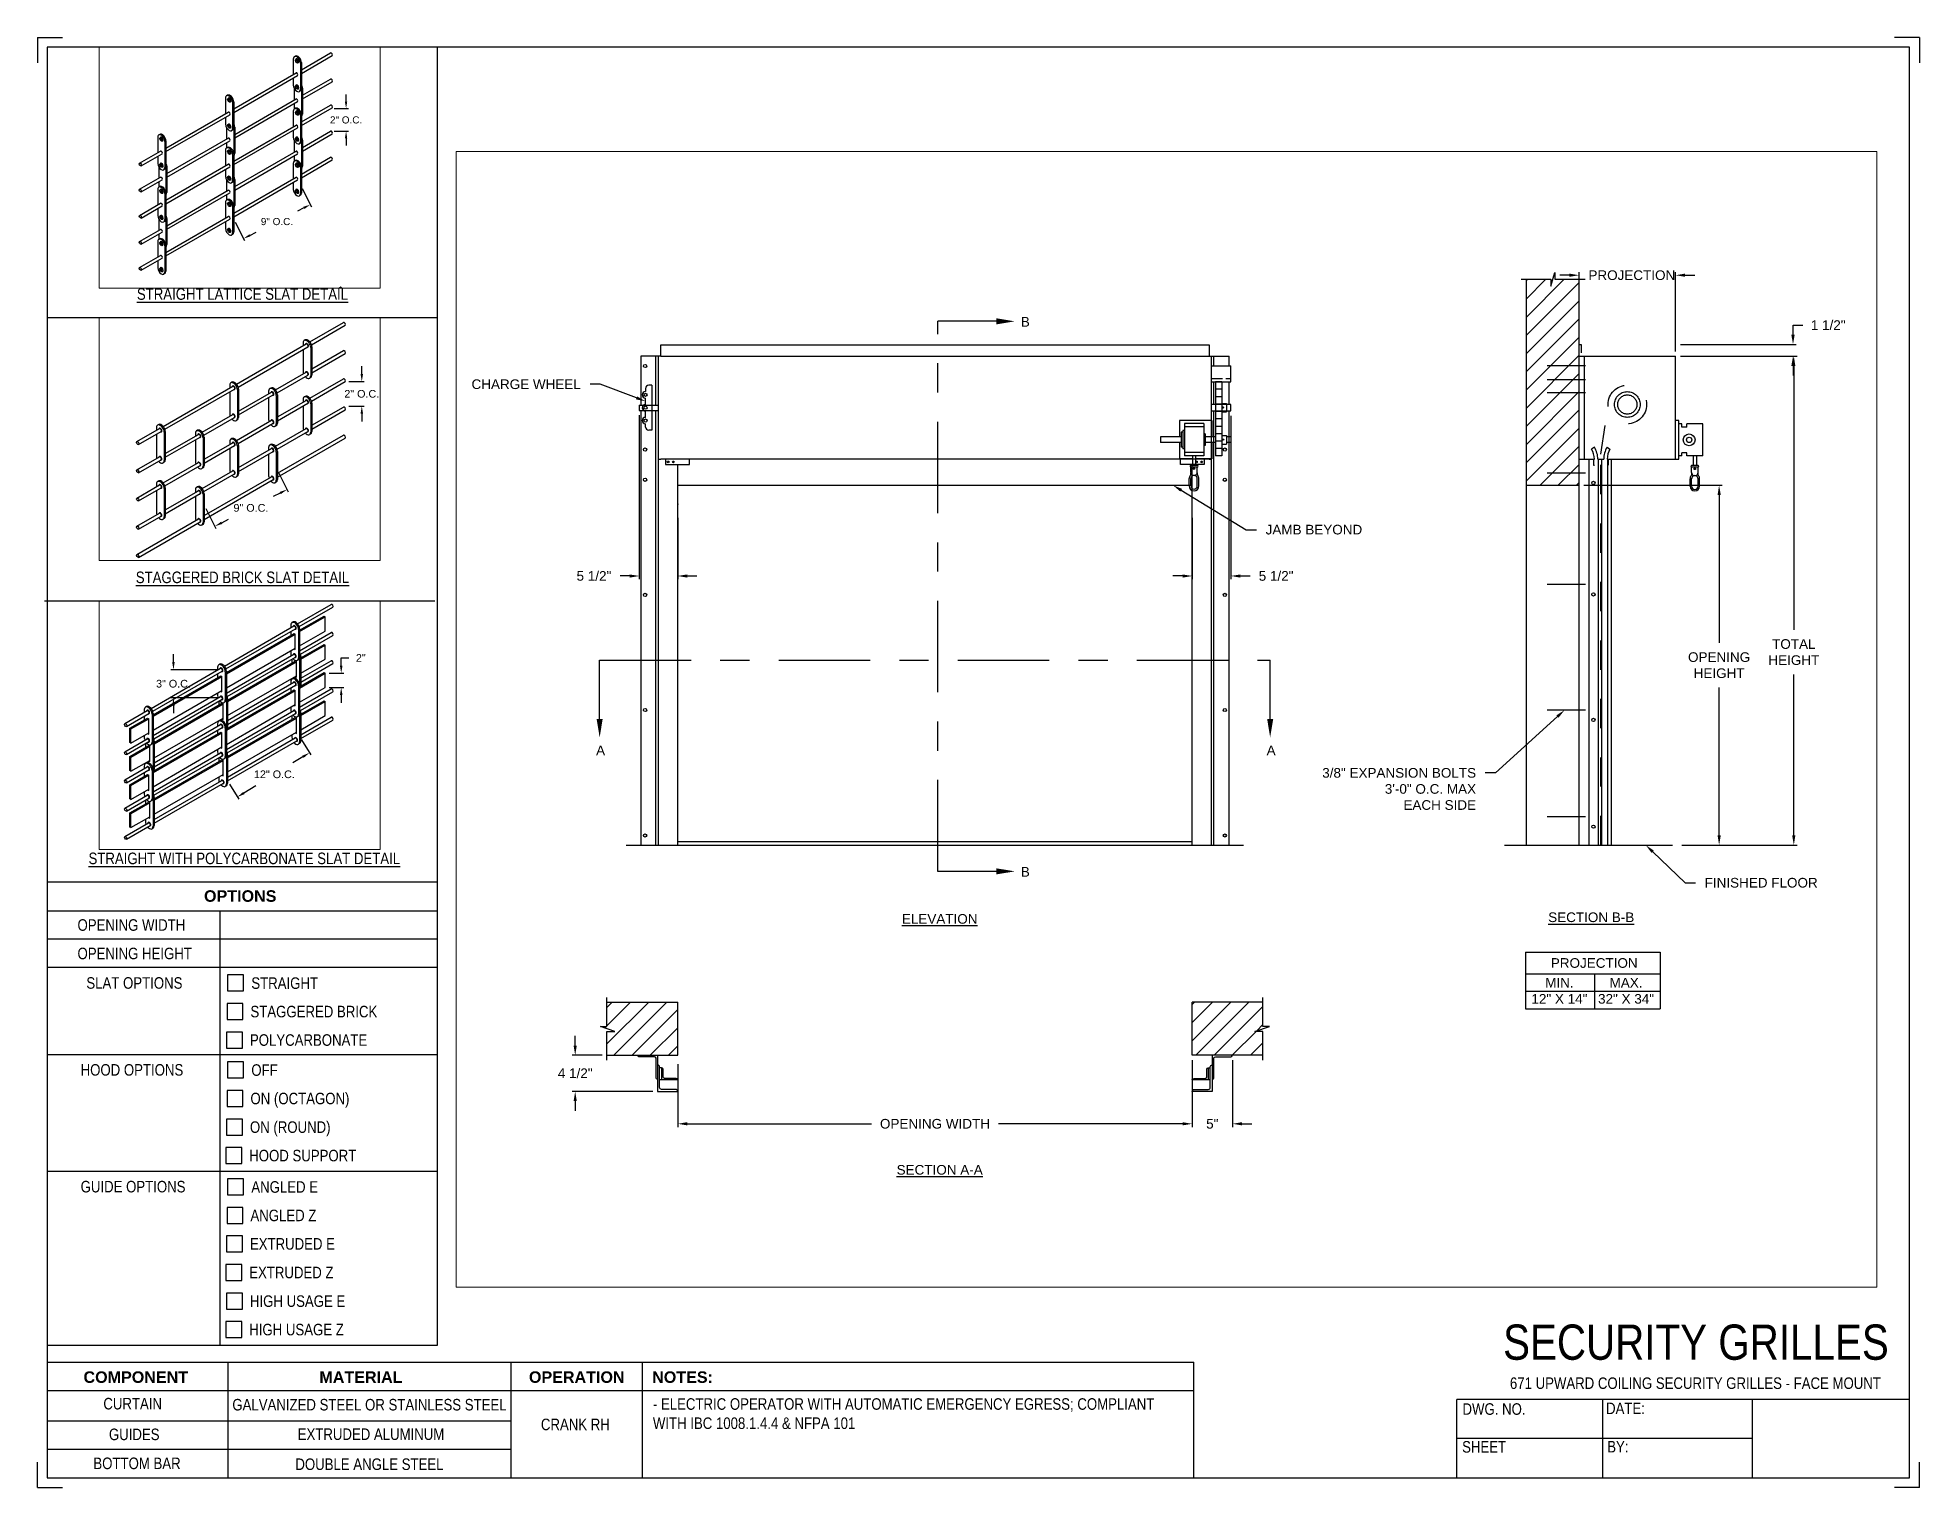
# Paper-space layout '671 CRANK RH' of a CAD drawing. Header units: inches. Extents: x 0.1 to 10.9, y 0.1 to 8.4.
# The model-space entities are those that its viewports show. They can reach past a viewport. Long polylines and large blocks are cut down to what shows.
import ezdxf
from ezdxf import colors
from ezdxf.entities.mleader import LeaderData, LeaderLine
from ezdxf.math import Vec2, Vec3

# ---------------------------------------------------------------- set-up
doc = ezdxf.new("R2010")
doc.units = ezdxf.units.IN
doc.header["$LTSCALE"] = 0.25
doc.header["$MEASUREMENT"] = 0
for name, pattern in [('CENTER', [2, 1.25, -0.25, 0.25, -0.25]), ('CENTER2', [1.125, 0.75, -0.125, 0.125, -0.125]), ('HIDDEN', [0.375, 0.25, -0.125])]:
    doc.linetypes.add(name, pattern=pattern)
for name, color, linetype in [('ANNOTATIONS', 1, 'Continuous'), ('CRANK RH', 7, 'Continuous'), ('DETAILS', 4, 'Continuous'), ('SECTION CUTS', 6, 'CENTER'), ('TITLE BLOCK', 7, 'Continuous')]:
    doc.layers.add(name, color=color, linetype=linetype)
doc.styles.add('ARIAL', font='arial.ttf', dxfattribs={"height": 0.09375})
doc.styles.add('CADdetails-DIMENSIONS', font='ARIALN.TTF', dxfattribs={"height": 2.38})
doc.styles.get("Standard").update_dxf_attribs({"font": 'romans.shx'})
doc.dimstyles.new('STANDARD$0', dxfattribs={"dimtxt": 0.09375, "dimasz": 0.09375, "dimexe": 0.03125, "dimexo": 0.046875, "dimgap": 0.09, "dimtad": 0, "dimtih": 1, "dimtoh": 1, "dimdec": 4, "dimzin": 0, "dimdsep": 46, "dimtxsty": 'ARIAL', "dimcen": 0.09, "dimadec": 0, "dimazin": 0, "dimtfac": 1, "dimtdec": 4, "dimtofl": 0, "dimtmove": 0, "dimatfit": 1, "dimfxl": 1, "dimtolj": 1, "dimtzin": 0, "dimarcsym": 0})
pattern_1 = [(45, (8.0003, -18.75022), (-0.08838835, 0.08838835), [])]

psp = doc.layouts.new('671 CRANK RH')

# ---------------------------------------------------------------- texts
at = {"layer": 'TITLE BLOCK', "style": 'CADdetails-DIMENSIONS'}
for s, insert, char_height, width, attachment_point in [('{\\LSTRAIGHT LATTICE SLAT DETAIL}', (1.248, 6.981), 0.06641, 1.75949, 2), ('{\\LSTAGGERED BRICK SLAT DETAIL}', (1.248, 5.348), 0.06641, 1.75949, 2), ('{\\L STRAIGHT WITH POLYCARBONATE SLAT DETAIL}', (1.248, 3.728), 0.06641, 1.94889, 2), ('{\\fArial|b1|i0|c0|p34;OPTIONS}', (1.235, 3.511), 0.06641, 1.75949, 2), ('OPENING WIDTH', (0.297, 3.344), 0.06641, 1.30693, 1), ('OPENING HEIGHT', (0.297, 3.18), 0.06641, 1.30693, 1), ('SLAT OPTIONS', (0.348, 3.01), 0.06641, 1.30693, 1), ('STRAIGHT', (1.299, 3.009), 0.0664, 1.23928, 1), ('STAGGERED BRICK', (1.294, 2.845), 0.06641, 1.53035, 1), ('POLYCARBONATE', (1.291, 2.681), 0.06641, 1.53035, 1), ('HOOD OPTIONS', (0.315, 2.509), 0.06641, 1.30693, 1), ('OFF', (1.299, 2.508), 0.0664, 1.23928, 1), ('ON (OCTAGON)', (1.294, 2.344), 0.06641, 1.53035, 1), ('ON (ROUND)', (1.291, 2.179), 0.0664, 1.53035, 1), ('HOOD SUPPORT', (1.287, 2.015), 0.06641, 1.53035, 1), ('GUIDE OPTIONS', (0.315, 1.836), 0.06641, 1.30693, 1), ('ANGLED E', (1.299, 1.834), 0.0664, 1.23928, 1), ('ANGLED Z', (1.294, 1.67), 0.0664, 1.53035, 1), ('EXTRUDED E', (1.291, 1.506), 0.0664, 1.53035, 1), ('EXTRUDED Z', (1.287, 1.341), 0.0664, 1.53035, 1), ('HIGH USAGE E', (1.291, 1.176), 0.06641, 1.53035, 1), ('HIGH USAGE Z', (1.287, 1.012), 0.06641, 1.53035, 1), ('\\A1;\\pxqc;SECURITY GRILLES', (10.979, 1.008), 0.20312, 2.70386, 3), ('{\\fArial|b1|i0|c0|p34;COMPONENT}', (0.633, 0.738), 0.06641, 1.75949, 2), ('{\\fArial|b1|i0|c0|p34;MATERIAL}', (1.931, 0.738), 0.06641, 1.75949, 2), ('{\\fArial|b1|i0|c0|p34;OPERATION}', (3.175, 0.738), 0.06641, 1.75949, 2), ('{\\fArial|b1|i0|c0|p34;NOTES:}', (3.785, 0.738), 0.06641, 1.75949, 2), ('671 UPWARD COILING SECURITY GRILLES - FACE MOUNT', (9.624, 0.703), 0.06641, 2.79915, 2), ('CURTAIN', (0.615, 0.585), 0.0664, 1.75949, 2), ('GALVANIZED STEEL OR STAINLESS STEEL', (1.98, 0.579), 0.06641, 1.75949, 2), ('\\pxql,t2;- ELECTRIC OPERATOR WITH AUTOMATIC EMERGENCY EGRESS; COMPLIANT WITH IBC 1008.1.4.4 & NFPA 101', (5.111, 0.583), 0.066406, 2.9937, 2), ('DWG. NO.', (8.463, 0.554), 0.0664, 1.75949, 2), ('DATE:', (9.221, 0.558), 0.0664, 1.75949, 2), ('\\pxqc;\\PCRANK RH', (3.167, 0.576), 0.0664, 0.40286, 2), ('GUIDES', (0.624, 0.408), 0.0664, 1.75949, 2), ('EXTRUDED ALUMINUM', (1.989, 0.409), 0.06641, 1.75949, 2), ('SHEET', (8.406, 0.336), 0.0664, 1.75949, 2), ('BY:', (9.177, 0.337), 0.0664, 1.75949, 2), ('BOTTOM BAR', (0.64, 0.241), 0.0664, 1.75949, 2), ('DOUBLE ANGLE STEEL ', (1.98, 0.236), 0.06641, 1.75949, 2)]:
    psp.add_mtext(s, dxfattribs=dict(at, insert=insert, char_height=char_height, width=width, attachment_point=attachment_point))

msp = doc.modelspace()

# ---------------------------------------------------------------- texts
at = {"layer": 'ANNOTATIONS', "char_height": 0.09375, "attachment_point": 2, "style": 'ARIAL'}
for s, insert, width in [('{\\LSECTION B-B}', (210.58116, 239.18292), 1.3823677), ('{\\LELEVATION}', (204.24975, 239.16695), 3.0834986), ('{\\LSECTION A-A}', (204.24975, 236.72912), 1.3823677)]:
    msp.add_mtext(s, dxfattribs=dict(at, insert=insert, width=width))
for s, width, insert in [('PROJECTION ', 1.7594917, (210.61045, 238.73859)), ('MIN.\\P12" X 14" ', 0.6711642, (210.27233, 238.5466)), ('MAX.\\P32" X 34"', 0.6567117, (210.91976, 238.5466))]:
    msp.add_mtext_dynamic_manual_height_columns(s, width=width, gutter_width=1.36268, heights=[0], dxfattribs=dict(at, insert=insert))
at = {"layer": 'SECTION CUTS', "style": 'ARIAL'}
for s, p in [('B', (205.03826, 244.87454)), ('A', (200.91094, 240.71043)), ('A', (207.42689, 240.71043)), ('B', (205.03826, 239.53034))]:
    msp.add_text(s, height=0.09375, dxfattribs=at).set_placement(p)

# ---------------------------------------------------------------- blocks, each defined once
blk = doc.blocks.new('*D23')
at = {"layer": 'ANNOTATIONS', "color": 0, "lineweight": -2, "transparency": 16777216}
for p, q in [((201.331, 244.014), (201.331, 242.42)), ((201.704, 243.018), (201.704, 242.42)), ((201.237, 242.452), (201.144, 242.452)), ((201.797, 242.452), (201.891, 242.452))]:
    blk.add_line(p, q, dxfattribs=at)
at = {"layer": 'ANNOTATIONS', "color": 0, "transparency": 16777216}
for points in [[(201.237, 242.467), (201.237, 242.436), (201.331, 242.452)], [(201.797, 242.467), (201.797, 242.436), (201.704, 242.452)]]:
    blk.add_solid(points, dxfattribs=at)
at = {"layer": 'defpoints', "color": 0, "transparency": 16777216}
for p in [(201.331, 244.061), (201.704, 243.065), (201.331, 242.452)]:
    blk.add_point(p, dxfattribs=at)
at = {"layer": 'ANNOTATIONS', "color": 0, "transparency": 16777216, "insert": (200.89, 242.452), "char_height": 0.0938, "attachment_point": 5, "style": 'ARIAL'}
blk.add_mtext('\\A1;5 1/2"', dxfattribs=at)
blk = doc.blocks.new('*D24')
at = {"layer": 'ANNOTATIONS', "color": 0, "lineweight": -2, "transparency": 16777216}
for p, q in [((207.079, 244.009), (207.079, 242.42)), ((206.704, 243.018), (206.704, 242.42)), ((206.61, 242.452), (206.516, 242.452)), ((207.172, 242.452), (207.266, 242.452))]:
    blk.add_line(p, q, dxfattribs=at)
at = {"layer": 'ANNOTATIONS', "color": 0, "transparency": 16777216}
for points in [[(206.61, 242.467), (206.61, 242.436), (206.704, 242.452)], [(207.172, 242.467), (207.172, 242.436), (207.079, 242.452)]]:
    blk.add_solid(points, dxfattribs=at)
at = {"layer": 'defpoints', "color": 0, "transparency": 16777216}
for p in [(207.079, 244.056), (206.704, 243.065), (206.704, 242.452)]:
    blk.add_point(p, dxfattribs=at)
at = {"layer": 'ANNOTATIONS', "color": 0, "transparency": 16777216, "insert": (207.519, 242.452), "char_height": 0.0938, "attachment_point": 5, "style": 'ARIAL'}
blk.add_mtext('\\A1;5 1/2"', dxfattribs=at)
blk = doc.blocks.new('*D19')
at = {"layer": 'ANNOTATIONS', "color": 0, "lineweight": -2, "transparency": 16777216}
for p, q in [((200.708, 237.889), (200.708, 237.983)), ((200.969, 237.795), (200.677, 237.795)), ((201.461, 237.444), (200.677, 237.444)), ((200.708, 237.35), (200.708, 237.256))]:
    blk.add_line(p, q, dxfattribs=at)
at = {"layer": 'ANNOTATIONS', "color": 0, "transparency": 16777216}
for points in [[(200.692, 237.889), (200.723, 237.889), (200.708, 237.795)], [(200.692, 237.35), (200.723, 237.35), (200.708, 237.444)]]:
    blk.add_solid(points, dxfattribs=at)
at = {"layer": 'defpoints', "color": 0, "transparency": 16777216}
for p in [(201.016, 237.795), (200.708, 237.444), (201.508, 237.444)]:
    blk.add_point(p, dxfattribs=at)
at = {"layer": 'ANNOTATIONS', "color": 0, "transparency": 16777216, "insert": (200.708, 237.62), "char_height": 0.0938, "attachment_point": 5, "style": 'ARIAL'}
blk.add_mtext('\\A1;4 1/2"', dxfattribs=at)
blk = doc.blocks.new('*D20')
at = {"layer": 'ANNOTATIONS', "color": 0, "lineweight": -2, "transparency": 16777216}
for p, q in [((206.704, 237.749), (206.704, 237.098)), ((207.094, 237.749), (207.094, 237.098)), ((206.61, 237.129), (206.516, 237.129)), ((207.188, 237.129), (207.282, 237.129))]:
    blk.add_line(p, q, dxfattribs=at)
at = {"layer": 'ANNOTATIONS', "color": 0, "transparency": 16777216}
for points in [[(206.61, 237.145), (206.61, 237.114), (206.704, 237.129)], [(207.188, 237.145), (207.188, 237.114), (207.094, 237.129)]]:
    blk.add_solid(points, dxfattribs=at)
at = {"layer": 'defpoints', "color": 0, "transparency": 16777216}
for p in [(206.704, 237.795), (207.094, 237.795), (207.094, 237.129)]:
    blk.add_point(p, dxfattribs=at)
at = {"layer": 'ANNOTATIONS', "color": 0, "transparency": 16777216, "insert": (206.899, 237.129), "char_height": 0.0938, "attachment_point": 5, "style": 'ARIAL'}
blk.add_mtext('\\A1;5"', dxfattribs=at)
blk = doc.blocks.new('*D21')
at = {"layer": 'ANNOTATIONS', "color": 0, "lineweight": -2, "transparency": 16777216}
for p, q in [((210.463, 244.749), (210.463, 245.405)), ((211.401, 244.634), (211.401, 245.405)), ((210.369, 245.374), (210.276, 245.374)), ((211.494, 245.374), (211.588, 245.374))]:
    blk.add_line(p, q, dxfattribs=at)
at = {"layer": 'ANNOTATIONS', "color": 0, "transparency": 16777216}
for points in [[(210.369, 245.39), (210.369, 245.359), (210.463, 245.374)], [(211.494, 245.39), (211.494, 245.359), (211.401, 245.374)]]:
    blk.add_solid(points, dxfattribs=at)
at = {"layer": 'defpoints', "color": 0, "transparency": 16777216}
for p in [(211.401, 245.374), (210.463, 244.702), (211.401, 244.587)]:
    blk.add_point(p, dxfattribs=at)
at = {"layer": 'ANNOTATIONS', "color": 0, "transparency": 16777216, "insert": (210.976, 245.374), "char_height": 0.09375, "attachment_point": 5, "style": 'ARIAL'}
blk.add_mtext('\\A1;PROJECTION', dxfattribs=at)
blk = doc.blocks.new('*D22')
at = {"layer": 'ANNOTATIONS', "color": 0, "lineweight": -2, "transparency": 16777216}
for p, q in [((212.542, 244.796), (212.542, 244.889)), ((212.542, 244.889), (212.636, 244.889)), ((211.448, 244.702), (212.573, 244.702)), ((211.448, 244.587), (212.573, 244.587)), ((212.542, 244.493), (212.542, 244.399))]:
    blk.add_line(p, q, dxfattribs=at)
at = {"layer": 'ANNOTATIONS', "color": 0, "transparency": 16777216}
for points in [[(212.526, 244.796), (212.558, 244.796), (212.542, 244.702)], [(212.526, 244.493), (212.558, 244.493), (212.542, 244.587)]]:
    blk.add_solid(points, dxfattribs=at)
at = {"layer": 'defpoints', "color": 0, "transparency": 16777216}
for p in [(211.401, 244.702), (212.542, 244.702), (211.401, 244.587)]:
    blk.add_point(p, dxfattribs=at)
at = {"layer": 'ANNOTATIONS', "color": 0, "transparency": 16777216, "insert": (212.884, 244.889), "char_height": 0.0938, "attachment_point": 5, "style": 'ARIAL'}
blk.add_mtext('\\A1;1 1/2"', dxfattribs=at)
blk = doc.blocks.new('*D25')
at = {"layer": 'ANNOTATIONS', "color": 0, "lineweight": -2, "transparency": 16777216}
for p, q in [((210.51, 243.333), (211.855, 243.333)), ((211.824, 243.24), (211.824, 241.803)), ((211.824, 239.931), (211.824, 241.368)), ((211.463, 239.837), (211.855, 239.837))]:
    blk.add_line(p, q, dxfattribs=at)
at = {"layer": 'ANNOTATIONS', "color": 0, "transparency": 16777216}
for points in [[(211.809, 243.24), (211.84, 243.24), (211.824, 243.333)], [(211.809, 239.931), (211.84, 239.931), (211.824, 239.837)]]:
    blk.add_solid(points, dxfattribs=at)
at = {"layer": 'defpoints', "color": 0, "transparency": 16777216}
for p in [(210.463, 243.333), (211.824, 243.333), (211.416, 239.837)]:
    blk.add_point(p, dxfattribs=at)
at = {"layer": 'ANNOTATIONS', "color": 0, "transparency": 16777216, "insert": (211.824, 241.585), "char_height": 0.09375, "attachment_point": 5, "style": 'ARIAL'}
blk.add_mtext('\\A1;OPENING \\PHEIGHT', dxfattribs=at)
blk = doc.blocks.new('*D26')
at = {"layer": 'ANNOTATIONS', "color": 0, "lineweight": -2, "transparency": 16777216}
for p, q in [((211.448, 244.587), (212.581, 244.587)), ((212.55, 244.493), (212.55, 241.929)), ((212.55, 239.931), (212.55, 241.494)), ((211.463, 239.837), (212.581, 239.837))]:
    blk.add_line(p, q, dxfattribs=at)
at = {"layer": 'ANNOTATIONS', "color": 0, "transparency": 16777216}
for points in [[(212.534, 244.493), (212.565, 244.493), (212.55, 244.587)], [(212.534, 239.931), (212.565, 239.931), (212.55, 239.837)]]:
    blk.add_solid(points, dxfattribs=at)
at = {"layer": 'defpoints', "color": 0, "transparency": 16777216}
for p in [(211.401, 244.587), (211.416, 239.837), (212.55, 239.837)]:
    blk.add_point(p, dxfattribs=at)
at = {"layer": 'ANNOTATIONS', "color": 0, "transparency": 16777216, "insert": (212.55, 241.712), "char_height": 0.0938, "attachment_point": 5, "style": 'ARIAL'}
blk.add_mtext('\\A1;TOTAL\\PHEIGHT', dxfattribs=at)
blk = doc.blocks.new('*D27')
at = {"layer": 'ANNOTATIONS', "color": 0, "lineweight": -2, "transparency": 16777216}
for p, q in [((201.704, 237.709), (201.704, 237.098)), ((206.704, 237.176), (206.704, 237.161)), ((201.797, 237.129), (203.587, 237.129)), ((206.61, 237.129), (204.82, 237.129))]:
    blk.add_line(p, q, dxfattribs=at)
at = {"layer": 'ANNOTATIONS', "color": 0, "transparency": 16777216}
for points in [[(201.797, 237.145), (201.797, 237.114), (201.704, 237.129)], [(206.61, 237.145), (206.61, 237.114), (206.704, 237.129)]]:
    blk.add_solid(points, dxfattribs=at)
at = {"layer": 'defpoints', "color": 0, "transparency": 16777216}
for p in [(201.704, 237.756), (206.704, 237.129), (206.704, 237.129)]:
    blk.add_point(p, dxfattribs=at)
at = {"layer": 'ANNOTATIONS', "color": 0, "transparency": 16777216, "insert": (204.204, 237.129), "char_height": 0.09375, "attachment_point": 5, "style": 'ARIAL'}
blk.add_mtext('\\A1;OPENING WIDTH', dxfattribs=at)
blk = doc.blocks.new('*D84')
at = {"layer": 'ANNOTATIONS', "color": 0, "lineweight": -2, "transparency": 16777216}
for p, q in [((197.198, 242.158), (197.321, 241.916)), ((197.223, 241.901), (197.139, 241.859)), ((196.318, 241.711), (196.441, 241.469)), ((196.511, 241.539), (196.594, 241.582))]:
    blk.add_line(p, q, dxfattribs=at)
at = {"layer": 'ANNOTATIONS', "color": 0, "transparency": 16777216}
for points in [[(197.216, 241.915), (197.23, 241.887), (197.307, 241.944)], [(196.504, 241.553), (196.518, 241.525), (196.427, 241.497)]]:
    blk.add_solid(points, dxfattribs=at)
at = {"layer": 'defpoints', "color": 0, "transparency": 16777216}
for p in [(197.176, 242.2), (197.307, 241.944), (196.297, 241.753)]:
    blk.add_point(p, dxfattribs=at)
at = {"layer": 'ANNOTATIONS', "color": 0, "transparency": 16777216, "insert": (196.867, 241.72), "char_height": 0.09375, "attachment_point": 5, "style": 'ARIAL'}
blk.add_mtext('\\A1;9" O.C.', dxfattribs=at)
blk = doc.blocks.new('*D85')
at = {"layer": 'ANNOTATIONS', "color": 0, "lineweight": -2, "transparency": 16777216}
for p, q in [((197.778, 243.302), (197.778, 243.396)), ((197.622, 243.208), (197.809, 243.208)), ((197.622, 242.911), (197.809, 242.911)), ((197.778, 242.817), (197.778, 242.723))]:
    blk.add_line(p, q, dxfattribs=at)
at = {"layer": 'ANNOTATIONS', "color": 0, "transparency": 16777216}
for points in [[(197.762, 243.302), (197.793, 243.302), (197.778, 243.208)], [(197.762, 242.817), (197.793, 242.817), (197.778, 242.911)]]:
    blk.add_solid(points, dxfattribs=at)
at = {"layer": 'defpoints', "color": 0, "transparency": 16777216}
for p in [(197.575, 243.208), (197.778, 243.208), (197.575, 242.911)]:
    blk.add_point(p, dxfattribs=at)
at = {"layer": 'ANNOTATIONS', "color": 0, "transparency": 16777216, "insert": (197.778, 243.059), "char_height": 0.09375, "attachment_point": 5, "style": 'ARIAL'}
blk.add_mtext('\\A1;2" O.C.', dxfattribs=at)
blk = doc.blocks.new('*D88')
at = {"layer": 'ANNOTATIONS', "color": 0, "lineweight": -2, "transparency": 16777216}
for p, q in [((196.907, 239.031), (197.03, 238.789)), ((196.932, 238.774), (196.848, 238.731)), ((196.027, 238.584), (196.15, 238.342)), ((196.22, 238.412), (196.303, 238.454))]:
    blk.add_line(p, q, dxfattribs=at)
at = {"layer": 'ANNOTATIONS', "color": 0, "transparency": 16777216}
for points in [[(196.925, 238.788), (196.939, 238.76), (197.016, 238.817)], [(196.213, 238.426), (196.227, 238.398), (196.136, 238.369)]]:
    blk.add_solid(points, dxfattribs=at)
at = {"layer": 'defpoints', "color": 0, "transparency": 16777216}
for p in [(196.885, 239.073), (197.016, 238.817), (196.006, 238.626)]:
    blk.add_point(p, dxfattribs=at)
at = {"layer": 'ANNOTATIONS', "color": 0, "transparency": 16777216, "insert": (196.576, 238.593), "char_height": 0.09375, "attachment_point": 5, "style": 'ARIAL'}
blk.add_mtext('\\A1;9" O.C.', dxfattribs=at)
blk = doc.blocks.new('*D89')
at = {"layer": 'ANNOTATIONS', "color": 0, "lineweight": -2, "transparency": 16777216}
for p, q in [((197.927, 240.226), (197.927, 240.32)), ((197.771, 240.132), (197.958, 240.132)), ((197.771, 239.835), (197.958, 239.835)), ((197.927, 239.741), (197.927, 239.647))]:
    blk.add_line(p, q, dxfattribs=at)
at = {"layer": 'ANNOTATIONS', "color": 0, "transparency": 16777216}
for points in [[(197.912, 240.226), (197.943, 240.226), (197.927, 240.132)], [(197.912, 239.741), (197.943, 239.741), (197.927, 239.835)]]:
    blk.add_solid(points, dxfattribs=at)
at = {"layer": 'defpoints', "color": 0, "transparency": 16777216}
for p in [(197.724, 240.132), (197.927, 240.132), (197.724, 239.835)]:
    blk.add_point(p, dxfattribs=at)
at = {"layer": 'ANNOTATIONS', "color": 0, "transparency": 16777216, "insert": (197.927, 239.983), "char_height": 0.09375, "attachment_point": 5, "style": 'ARIAL'}
blk.add_mtext('\\A1;2" O.C.', dxfattribs=at)
blk = doc.blocks.new('*D113')
at = {"layer": 'ANNOTATIONS', "color": 0, "lineweight": -2, "transparency": 16777216}
for p, q in [((197.285, 236.276), (197.398, 236.093)), ((197.301, 236.071), (197.179, 235.996)), ((196.406, 235.737), (196.518, 235.554)), ((196.582, 235.63), (196.727, 235.719))]:
    blk.add_line(p, q, dxfattribs=at)
at = {"layer": 'ANNOTATIONS', "color": 0, "transparency": 16777216}
for points in [[(197.293, 236.084), (197.309, 236.057), (197.381, 236.12)], [(196.573, 235.643), (196.59, 235.616), (196.502, 235.581)]]:
    blk.add_solid(points, dxfattribs=at)
at = {"layer": 'defpoints', "color": 0, "transparency": 16777216}
for p in [(197.261, 236.316), (197.381, 236.12), (196.381, 235.777)]:
    blk.add_point(p, dxfattribs=at)
at = {"layer": 'ANNOTATIONS', "color": 0, "transparency": 16777216, "insert": (196.953, 235.857), "char_height": 0.09375, "attachment_point": 5, "style": 'ARIAL'}
blk.add_mtext('\\A1;12" O.C.', dxfattribs=at)
blk = doc.blocks.new('*D114')
at = {"layer": 'ANNOTATIONS', "color": 0, "lineweight": -2, "transparency": 16777216}
for p, q in [((197.767, 237.182), (197.767, 237.276)), ((197.767, 237.276), (197.861, 237.276)), ((197.619, 237.088), (197.798, 237.088)), ((197.619, 236.916), (197.798, 236.916)), ((197.767, 236.823), (197.767, 236.729))]:
    blk.add_line(p, q, dxfattribs=at)
at = {"layer": 'ANNOTATIONS', "color": 0, "transparency": 16777216}
for points in [[(197.752, 237.182), (197.783, 237.182), (197.767, 237.088)], [(197.752, 236.823), (197.783, 236.823), (197.767, 236.916)]]:
    blk.add_solid(points, dxfattribs=at)
at = {"layer": 'defpoints', "color": 0, "transparency": 16777216}
for p in [(197.572, 237.088), (197.767, 237.088), (197.572, 236.916)]:
    blk.add_point(p, dxfattribs=at)
at = {"layer": 'ANNOTATIONS', "color": 0, "transparency": 16777216, "insert": (198.006, 237.276), "char_height": 0.0938, "attachment_point": 5, "style": 'ARIAL'}
blk.add_mtext('\\A1;2"', dxfattribs=at)
blk = doc.blocks.new('*D112')
at = {"layer": 'ANNOTATIONS', "color": 0, "lineweight": -2, "transparency": 16777216}
for p, q in [((195.723, 237.226), (195.723, 237.32)), ((196.277, 237.132), (195.691, 237.132)), ((196.277, 236.789), (195.691, 236.789)), ((195.723, 236.695), (195.723, 236.601))]:
    blk.add_line(p, q, dxfattribs=at)
at = {"layer": 'ANNOTATIONS', "color": 0, "transparency": 16777216}
for points in [[(195.707, 237.226), (195.738, 237.226), (195.723, 237.132)], [(195.707, 236.695), (195.738, 236.695), (195.723, 236.789)]]:
    blk.add_solid(points, dxfattribs=at)
at = {"layer": 'defpoints', "color": 0, "transparency": 16777216}
for p in [(196.324, 237.132), (195.723, 236.789), (196.324, 236.789)]:
    blk.add_point(p, dxfattribs=at)
at = {"layer": 'ANNOTATIONS', "color": 0, "transparency": 16777216, "insert": (195.723, 236.961), "char_height": 0.09375, "attachment_point": 5, "style": 'ARIAL'}
blk.add_mtext('\\A1;3" O.C.', dxfattribs=at)

# ---------------------------------------------------------------- dimensions: what is measured, and where the dimension line sits
at = {"layer": 'ANNOTATIONS'}
for base, p1, p2, text, picture, middle in [((211.40067, 245.37419), (210.46317, 244.70191), (211.40067, 244.58687), 'PROJECTION', '*D21', (210.97598, 245.37419)), ((207.09449, 237.12929), (206.70373, 237.7954), (207.09449, 237.7954), '5"', '*D20', (206.89911, 237.12929))]:
    dim = msp.add_linear_dim(base=base, p1=p1, p2=p2, text=text, dimstyle='STANDARD$0', dxfattribs=at)
    dim.commit()
    dim.dimension.update_dxf_attribs({"geometry": picture, "text_midpoint": middle, "dimtype": 160})
for base, p1, p2, text, picture, middle in [((212.54193, 244.70191), (211.40067, 244.58687), (211.40067, 244.70191), '1 1/2"', '*D22', (212.88437, 244.88941)), ((197.77777, 243.20804), (197.57463, 242.9108), (197.57463, 243.20804), '2" O.C.', '*D85', (197.77777, 243.05942)), ((211.82424, 243.3335), (211.4163, 239.83687), (210.46317, 243.3335), 'OPENING \\PHEIGHT', '*D25', (211.82424, 241.58518)), ((197.9272, 240.1321), (197.72407, 239.83486), (197.72407, 240.1321), '2" O.C.', '*D89', (197.9272, 239.98348)), ((195.72267, 236.78863), (196.32413, 237.13238), (196.32413, 236.78863), '3" O.C.', '*D112', (195.72267, 236.96051))]:
    dim = msp.add_linear_dim(base=base, p1=p1, p2=p2, angle=90, text=text, dimstyle='STANDARD$0', dxfattribs=at)
    dim.commit()
    dim.dimension.update_dxf_attribs({"geometry": picture, "text_midpoint": middle})
for base, p1, p2, angle, text, picture, middle, dimtype in [((212.54974, 239.83687), (211.40067, 244.58687), (211.4163, 239.83687), 90, 'TOTAL\\PHEIGHT', '*D26', (212.54974, 241.71187), 160), ((201.33102, 242.45166), (201.70373, 243.06505), (201.33102, 244.06092), 180, '5 1/2"', '*D23', (200.89042, 242.45166), 160), ((206.70373, 242.45166), (207.07873, 244.05562), (206.70373, 243.06499), 180, '5 1/2"', '*D24', (207.51933, 242.45166), 160), ((200.70778, 237.44371), (201.01623, 237.7954), (201.50835, 237.44371), 90, '4 1/2"', '*D19', (200.70778, 237.61955), 160), ((197.38118, 236.11963), (196.3813, 235.77695), (197.26091, 236.31592), 31.49751, '12" O.C.', '*D113', (196.95303, 235.85728), 161)]:
    dim = msp.add_linear_dim(base=base, p1=p1, p2=p2, angle=angle, text=text, dimstyle='STANDARD$0', dxfattribs=at)
    dim.commit()
    dim.dimension.update_dxf_attribs({"geometry": picture, "text_midpoint": middle, "dimtype": dimtype})
for p1, p2, distance, text, picture, middle in [((196.29672, 241.75298), (197.17633, 242.20008), -0.28764, '9" O.C.', '*D84', (196.86685, 241.72012)), ((196.00571, 238.62586), (196.88532, 239.07295), -0.28764, '9" O.C.', '*D88', (196.57585, 238.59299)), ((197.57238, 236.91631), (197.57238, 237.08849), -0.19474, '2"', '*D114', (198.00555, 237.27599))]:
    dim = msp.add_aligned_dim(p1=p1, p2=p2, distance=distance, text=text, dimstyle='STANDARD$0', dxfattribs=at)
    dim.commit()
    dim.dimension.update_dxf_attribs({"geometry": picture, "text_midpoint": middle})
dim = msp.add_linear_dim(base=(206.70373, 237.12929), p1=(201.70373, 237.75633), p2=(206.70373, 237.12929), text='OPENING WIDTH', dimstyle='STANDARD$0', dxfattribs=at)
dim.commit()
dim.dimension.update_dxf_attribs({"geometry": '*D27', "text_midpoint": (204.20373, 237.12929)})

# ---------------------------------------------------------------- hatches: boundary and pattern name
at = {"layer": 'CRANK RH', "linetype": 'Continuous'}
h = msp.add_hatch(dxfattribs=at)
h.set_pattern_fill('ANSI31', color=256, style=0)
h.set_pattern_definition([(45, (8.63474, -18.75022), (-0.088388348, 0.088388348), [])])
h.paths.add_polyline_path([(210.46317, 244.60063), (210.46317, 245.33522), (210.22668, 245.33522), (210.22668, 245.39988), (210.18826, 245.26652), (210.18826, 245.33522), (209.94755, 245.33522), (209.94755, 244.78492)])
h.paths.add_polyline_path([(209.94755, 244.78492), (209.94755, 243.3335), (210.46317, 243.3335), (210.46317, 244.58687), (210.46317, 244.60063)])
at = {"layer": 'CRANK RH'}
h = msp.add_hatch(dxfattribs=at)
h.set_pattern_fill('ANSI31', color=256, style=0)
h.set_pattern_definition(pattern_1)
h.paths.add_polyline_path([(201.70373, 238.31102), (201.01623, 238.31102), (201.01623, 238.07382), (200.95212, 238.07382), (201.09419, 238.02691), (201.01623, 238.02691), (201.01623, 237.7954), (201.70373, 237.7954), (201.70373, 237.9579)])
h = msp.add_hatch(dxfattribs=at)
h.set_pattern_fill('ANSI31', color=256, style=0)
h.set_pattern_definition(pattern_1)
h.paths.add_polyline_path([(207.45533, 238.07382), (207.39123, 238.07382), (207.39123, 238.31102), (206.70373, 238.31102), (206.70373, 237.7954), (206.7219, 237.7954), (207.39123, 237.7954), (207.39123, 238.02691), (207.31326, 238.02691)])

# ---------------------------------------------------------------- linework, layer by layer
at = {"layer": 'ANNOTATIONS'}
for p, q in [((209.94176, 238.79802), (209.94176, 238.24665)), ((209.94176, 238.79802), (211.24953, 238.79802)), ((211.24953, 238.79802), (211.24953, 238.24665)), ((209.94176, 238.58655), (211.24953, 238.58655)), ((210.61461, 238.58655), (210.61461, 238.24665)), ((209.94176, 238.4166), (211.24953, 238.4166)), ((209.94176, 238.24665), (211.24953, 238.24665))]:
    msp.add_line(p, q, dxfattribs=at)
at = {"layer": 'CRANK RH', "linetype": 'Continuous'}
for p, q in [((210.18826, 245.26652), (210.22668, 245.39988)), ((210.22668, 245.39988), (210.22668, 245.33522)), ((209.90116, 245.33522), (210.18826, 245.33522)), ((209.94755, 245.33522), (209.94755, 239.83687)), ((210.18826, 245.33522), (210.18826, 245.26652)), ((210.22668, 245.33522), (210.52187, 245.33522)), ((210.46317, 239.83687), (210.46317, 245.33522)), ((210.46317, 244.70191), (210.48458, 244.70191)), ((210.48458, 244.70191), (210.48458, 244.61965)), ((201.53967, 244.58687), (201.34408, 244.58687)), ((201.34408, 244.58687), (201.34408, 244.11281)), ((201.49279, 244.11281), (201.49279, 244.58687)), ((201.51623, 239.83687), (201.51623, 244.58687)), ((206.86779, 244.58687), (207.06338, 244.58687)), ((206.89123, 239.83687), (206.89123, 244.58687)), ((206.89123, 244.49312), (207.07873, 244.49312)), ((206.91467, 244.49312), (206.91467, 244.58687)), ((207.06338, 244.49312), (207.06338, 244.58687)), ((207.07873, 244.33687), (207.07873, 244.49312)), ((210.46317, 244.58687), (211.40067, 244.58687)), ((210.51595, 243.58687), (210.51595, 244.58687)), ((211.40067, 243.58687), (211.40067, 244.58687)), ((201.45373, 244.30562), (201.42248, 244.30562)), ((201.45373, 244.30562), (201.45373, 243.86812)), ((206.9995, 244.36812), (206.89123, 244.36812)), ((206.89123, 244.33687), (207.07873, 244.33687)), ((206.91467, 244.11812), (206.91467, 244.33687)), ((207.07873, 244.36812), (207.03075, 244.36812)), ((207.06338, 244.11812), (207.06338, 244.33687)), ((201.39123, 244.27437), (201.39123, 244.24312)), ((201.39123, 244.11812), (201.39123, 244.18062)), ((207.07873, 244.11812), (206.89123, 244.11812)), ((207.07873, 244.05562), (207.07873, 244.11812)), ((201.34408, 244.06092), (201.34408, 239.83687)), ((201.39123, 243.99312), (201.39123, 244.05562)), ((201.49279, 239.83687), (201.49279, 244.06092)), ((206.58102, 243.96397), (206.58102, 243.80242)), ((206.89123, 244.05562), (207.07873, 244.05562)), ((206.89352, 243.96397), (206.89352, 243.80242)), ((206.91467, 239.83687), (206.91467, 244.05562)), ((207.06338, 239.83687), (207.06338, 244.05562)), ((211.43192, 243.58687), (211.43192, 243.96187)), ((201.39123, 243.89937), (201.39123, 243.93062)), ((201.45373, 243.86812), (201.42248, 243.86812)), ((206.59665, 243.8493), (206.59665, 243.70365)), ((206.61227, 243.86492), (206.61227, 243.68802)), ((206.6279, 243.93272), (206.6279, 243.62022)), ((206.8154, 243.93272), (206.8154, 243.62022)), ((206.83102, 243.83367), (206.83102, 243.71927)), ((211.46317, 243.89937), (211.46317, 243.93062)), ((211.51005, 243.89937), (211.51005, 243.93062)), ((211.66603, 243.61812), (211.66603, 243.93062)), ((201.51623, 243.58687), (201.53967, 243.58687)), ((201.58687, 243.58687), (201.58687, 243.53444)), ((201.81767, 243.53444), (201.81767, 243.58687)), ((206.58102, 243.75052), (206.58102, 243.58897)), ((206.58978, 243.53444), (206.58978, 243.58687)), ((206.70602, 243.62022), (206.70602, 243.52647)), ((206.73727, 243.62022), (206.73727, 243.52647)), ((206.82059, 243.58687), (206.82059, 243.53444)), ((206.86779, 243.58687), (206.89123, 243.58687)), ((206.89352, 243.75052), (206.89352, 243.58897)), ((210.46317, 243.58687), (210.61161, 243.58687)), ((210.55713, 243.58687), (210.55713, 239.83687)), ((210.6137, 243.70245), (210.58479, 243.68547)), ((210.6038, 243.58687), (210.6038, 243.52836)), ((210.64514, 243.58687), (210.70308, 243.58687)), ((210.6484, 243.58687), (210.6484, 239.83687)), ((210.68193, 243.58687), (210.68193, 239.83687)), ((210.73453, 243.70245), (210.76344, 243.68547)), ((210.73661, 243.58687), (211.40067, 243.58687)), ((210.73988, 243.58687), (210.73988, 239.83687)), ((210.74442, 243.58687), (210.74442, 243.52836)), ((210.7734, 243.58687), (210.7734, 239.83687)), ((211.46317, 243.61812), (211.46317, 243.64937)), ((211.51005, 243.61812), (211.51005, 243.64937)), ((211.57241, 243.61812), (211.57241, 243.52437)), ((211.60366, 243.61812), (211.60366, 243.52437)), ((201.58687, 243.53444), (201.81767, 243.53444)), ((201.70373, 239.83687), (201.70373, 243.53444)), ((206.82059, 243.53444), (206.58978, 243.53444)), ((206.67479, 243.32692), (206.67478, 243.39798)), ((206.7529, 243.51085), (206.6904, 243.51084)), ((206.6904, 243.46049), (206.6904, 243.51085)), ((206.69041, 243.32692), (206.69041, 243.39798)), ((206.70373, 239.83687), (206.70373, 243.53444)), ((206.7529, 243.46049), (206.7529, 243.51085)), ((206.76854, 243.32692), (206.76853, 243.39799)), ((210.6038, 243.52836), (210.61161, 243.52836)), ((210.74442, 243.52836), (210.73661, 243.52836)), ((211.54118, 243.32481), (211.54117, 243.39587)), ((211.61929, 243.50874), (211.55679, 243.50874)), ((211.55679, 243.45838), (211.55679, 243.50874)), ((211.5568, 243.32481), (211.5568, 243.39588)), ((211.61929, 243.45838), (211.61929, 243.50874)), ((211.63493, 243.32482), (211.63492, 243.39588)), ((201.70373, 243.3335), (206.70373, 243.3335)), ((209.94755, 243.3335), (210.46317, 243.3335)), ((209.73819, 239.83687), (211.36942, 239.83687)), ((201.01623, 238.07382), (201.01623, 238.3579)), ((207.39123, 238.07382), (207.39123, 238.3579)), ((201.09419, 238.02691), (200.95212, 238.07382)), ((200.95212, 238.07382), (201.01623, 238.07382)), ((201.01623, 237.74852), (201.01623, 238.02691)), ((201.01623, 238.02691), (201.09419, 238.02691)), ((207.31326, 238.02691), (207.45533, 238.07382)), ((207.39123, 238.02691), (207.31326, 238.02691)), ((207.45533, 238.07382), (207.39123, 238.07382)), ((207.39123, 237.74852), (207.39123, 238.02691)), ((201.50835, 237.7954), (201.50835, 237.44371)), ((206.89911, 237.7954), (206.89911, 237.44371)), ((201.50835, 237.56094), (201.50835, 237.56094)), ((201.54742, 237.67327), (201.52788, 237.67327)), ((201.70373, 237.55604), (201.52788, 237.55604)), ((206.86003, 237.67327), (206.87957, 237.67327)), ((206.89911, 237.56094), (206.89911, 237.56094))]:
    msp.add_line(p, q, dxfattribs=at)
at = {"layer": 'CRANK RH'}
for p, q in [((201.53967, 244.58687), (201.53967, 244.69819)), ((201.53967, 244.69819), (206.86779, 244.69819)), ((206.86779, 244.69819), (206.86779, 244.58687)), ((201.53967, 244.58687), (206.86779, 244.58687)), ((206.89123, 243.58687), (206.89123, 244.58687)), ((206.99267, 244.33784), (206.93048, 244.33784)), ((206.93048, 244.33784), (206.93048, 243.61784)), ((206.99267, 244.33784), (206.99267, 243.61784)), ((206.99267, 244.26584), (206.93048, 244.26584)), ((206.99267, 244.19384), (206.93048, 244.19384)), ((206.99267, 244.12184), (206.93048, 244.12184)), ((206.99267, 244.12828), (207.03638, 244.12828)), ((207.03638, 244.12828), (207.03638, 244.04545)), ((201.33102, 244.11281), (201.51623, 244.11281)), ((201.33102, 244.11281), (201.33102, 244.06092)), ((201.33102, 244.06092), (201.51623, 244.06092)), ((206.89352, 243.96397), (206.58102, 243.96397)), ((206.99267, 244.04984), (206.93048, 244.04984)), ((206.99267, 243.97784), (206.93048, 243.97784)), ((206.99267, 244.04545), (207.03638, 244.04545)), ((211.43192, 243.96187), (211.40067, 243.96187)), ((206.59665, 243.80242), (206.39582, 243.80242)), ((206.39582, 243.80242), (206.39582, 243.75052)), ((206.61227, 243.8493), (206.59665, 243.8493)), ((206.6279, 243.86492), (206.61227, 243.86492)), ((206.8154, 243.93272), (206.6279, 243.93272)), ((206.8154, 243.90147), (206.6279, 243.90147)), ((206.83102, 243.83367), (206.8154, 243.83367)), ((206.93048, 243.80242), (206.83102, 243.80242)), ((206.99267, 243.90584), (206.93048, 243.90584)), ((206.99267, 243.83384), (206.93048, 243.83384)), ((206.99267, 243.76184), (206.93048, 243.76184)), ((206.99267, 243.81578), (207.03638, 243.81578)), ((207.03638, 243.81578), (207.03638, 243.73295)), ((207.07873, 243.80242), (207.03638, 243.80242)), ((207.07873, 243.80242), (207.07873, 243.75052)), ((211.46317, 243.93062), (211.43192, 243.93062)), ((211.51005, 243.89937), (211.46317, 243.89937)), ((211.66603, 243.93062), (211.51005, 243.93062)), ((206.86779, 243.58687), (201.53967, 243.58687)), ((206.59665, 243.75052), (206.39582, 243.75052)), ((206.70602, 243.58897), (206.58102, 243.58897)), ((206.61227, 243.70365), (206.59665, 243.70365)), ((206.6279, 243.68802), (206.61227, 243.68802)), ((206.8154, 243.65147), (206.6279, 243.65147)), ((206.8154, 243.62022), (206.6279, 243.62022)), ((206.89352, 243.58897), (206.73727, 243.58897)), ((206.83102, 243.71927), (206.8154, 243.71927)), ((206.93048, 243.75052), (206.83102, 243.75052)), ((206.99267, 243.68984), (206.93048, 243.68984)), ((206.99267, 243.61784), (206.93048, 243.61784)), ((206.99267, 243.73295), (207.03638, 243.73295)), ((207.07873, 243.75052), (207.03638, 243.75052)), ((211.46317, 243.61812), (211.43192, 243.61812)), ((211.51005, 243.64937), (211.46317, 243.64937)), ((211.66603, 243.61812), (211.51005, 243.61812)), ((206.7529, 243.52647), (206.6904, 243.52647)), ((206.75291, 243.32692), (206.75291, 243.39799)), ((211.61929, 243.52437), (211.55679, 243.52436)), ((211.6193, 243.32482), (211.6193, 243.39588)), ((201.20373, 239.83687), (207.20373, 239.83687)), ((206.70373, 239.86812), (201.70373, 239.86812)), ((201.01623, 238.31102), (201.70373, 238.31102)), ((201.70373, 237.7954), (201.70373, 238.31102)), ((206.70373, 237.7954), (206.70373, 238.31102)), ((207.39123, 238.31102), (206.70373, 238.31102)), ((201.01623, 237.7954), (201.70373, 237.7954)), ((207.39123, 237.7954), (206.70373, 237.7954))]:
    msp.add_line(p, q, dxfattribs=at)
at = {"layer": 'CRANK RH', "linetype": 'CENTER2', "ltscale": 0.7}
for p, q in [((210.52567, 244.49312), (210.11942, 244.49312)), ((210.52567, 244.35752), (210.11942, 244.35752)), ((210.52567, 244.23136), (210.11942, 244.23136)), ((210.52567, 243.45213), (210.11942, 243.45213)), ((210.52567, 242.36812), (210.11942, 242.36812)), ((210.52567, 241.14937), (210.11942, 241.14937)), ((210.52567, 240.11182), (210.11942, 240.11182))]:
    msp.add_line(p, q, dxfattribs=at)
at = {"layer": 'CRANK RH', "linetype": 'HIDDEN'}
for p, q in [((210.67411, 243.63475), (210.74707, 244.11826)), ((210.67411, 239.83687), (210.67411, 243.63475))]:
    msp.add_line(p, q, dxfattribs=at)
at = {"layer": 'CRANK RH', "linetype": 'ByBlock'}
msp.add_line((211.40067, 243.58687), (211.43192, 243.58687), dxfattribs=at)
at = {"layer": 'CRANK RH'}
for points in [[(207.00115, 244.0892), (207.00261, 244.09173), (207.00553, 244.09173), (207.007, 244.0892), (207.00553, 244.08667), (207.00261, 244.08667)], [(207.00115, 243.7767), (207.00261, 243.77923), (207.00553, 243.77923), (207.007, 243.7767), (207.00553, 243.77417), (207.00261, 243.77417)]]:
    msp.add_lwpolyline(points, close=True, dxfattribs=at)
at = {"layer": 'CRANK RH', "linetype": 'Continuous'}
for points in [[(201.50835, 237.56094, -0.41421356), (201.49369, 237.57559), (201.49369, 237.76609, 0.41421356), (201.47904, 237.78074), (201.32762, 237.78074, -0.41421356), (201.31296, 237.7954), (201.50835, 237.7954)], [(206.89911, 237.56094, 0.41421356), (206.91376, 237.57559), (206.91376, 237.76609, -0.41421356), (206.92842, 237.78074), (207.07984, 237.78074, 0.41421356), (207.09449, 237.7954), (206.89911, 237.7954)], [(201.50835, 237.44371), (201.70373, 237.44371, 0.41421356), (201.68419, 237.46325), (201.54742, 237.46325, -0.41421356), (201.52788, 237.48279), (201.52788, 237.68245, 0.41421356), (201.50835, 237.70199)], [(201.70373, 237.55604, 0.41421356), (201.68907, 237.57069), (201.57673, 237.57069, -0.41421356), (201.56208, 237.58534), (201.56208, 237.65861, 0.41421356), (201.54742, 237.67327), (201.54742, 237.55604)], [(206.89911, 237.44371), (206.70373, 237.44371, -0.41421356), (206.72327, 237.46325), (206.86003, 237.46325, 0.41421356), (206.87957, 237.48279), (206.87957, 237.68245, -0.41421356), (206.89911, 237.70199)], [(206.87957, 237.55604), (206.70373, 237.55604, -0.41421356), (206.71838, 237.57069), (206.83073, 237.57069, 0.41421356), (206.84538, 237.58534), (206.84538, 237.65861, -0.41421356), (206.86003, 237.67327), (206.86003, 237.55604)]]:
    msp.add_lwpolyline(points, format="xyb", dxfattribs=at)
for centre, radius in [((201.38682, 244.4918), 0.01562), ((211.53289, 243.77437), 0.0572), ((211.53289, 243.77437), 0.02595), ((201.38682, 243.68062), 0.01562), ((207.02064, 243.68062), 0.01563), ((201.38682, 243.38687), 0.01562), ((201.61092, 243.56065), 0.00781), ((201.6621, 243.56065), 0.00781), ((206.72165, 243.49522), 0.00781), ((206.74536, 243.56065), 0.00781), ((206.79653, 243.56065), 0.00781), ((207.02064, 243.38687), 0.01562), ((211.58804, 243.49312), 0.00781), ((210.60276, 243.35637), 0.01562), ((201.38682, 242.26812), 0.01562), ((207.02064, 242.26812), 0.01562), ((210.60276, 242.27236), 0.01562), ((201.38682, 241.14937), 0.01562), ((207.02064, 241.14937), 0.01562), ((210.60276, 241.05361), 0.01562), ((201.38682, 239.93062), 0.01562), ((207.02064, 239.93062), 0.01562), ((210.60276, 240.01606), 0.01562)]:
    msp.add_circle(centre, radius, dxfattribs=at)
at = {"layer": 'CRANK RH', "linetype": 'HIDDEN'}
msp.add_circle((210.93192, 244.11812), 0.1875, dxfattribs=at)
at = {"layer": 'CRANK RH'}
for centre, radius in [((201.39123, 244.21187), 0.01562), ((201.39123, 244.08687), 0.01562), ((201.39123, 243.96187), 0.01562), ((207.00407, 244.0892), 0.0057), ((207.00407, 243.7767), 0.0057)]:
    msp.add_circle(centre, radius, dxfattribs=at)
at = {"layer": 'CRANK RH', "linetype": 'CENTER'}
for radius in [0.125, 0.09375]:
    msp.add_circle((210.93192, 244.11812), radius, dxfattribs=at)
at = {"layer": 'CRANK RH', "linetype": 'Continuous'}
for centre, radius, start, end in [((201.42248, 244.27437), 0.03125, 90, 180), ((201.39123, 244.21187), 0.03125, 90, 270), ((201.39123, 244.08687), 0.03125, 90, 270), ((201.39123, 243.96187), 0.03125, 90, 270), ((201.42248, 243.89937), 0.03125, 180, 270), ((210.41696, 243.58687), 0.19465, 0, 30.436314), ((210.41696, 243.58687), 0.22817, 0, 30.436314), ((210.93126, 243.58687), 0.22817, 149.563686, 180), ((210.93126, 243.58687), 0.19465, 149.563686, 180)]:
    msp.add_arc(centre, radius, start, end, dxfattribs=at)
at = {"layer": 'CRANK RH'}
for centre, radius, start, end in [((206.72166, 243.39798), 0.04687, 141.321323, 180.003511), ((206.6904, 243.51866), 0.00781, 90.003511, 270.003511), ((206.66067, 243.44681), 0.03125, 321.321323, 12.639136), ((206.72165, 243.46048), 0.03125, 180.003511, 0.003511), ((206.72166, 243.39798), 0.03125, 0.003511, 180.003511), ((206.78264, 243.44682), 0.03125, 167.367885, 218.685698), ((206.7529, 243.51866), 0.00781, 270.003511, 90.003511), ((206.72166, 243.39798), 0.04687, 0.003511, 38.685698), ((211.58805, 243.39588), 0.04688, 141.321323, 180.003511), ((211.55679, 243.51655), 0.00781, 90.003511, 270.003511), ((211.52706, 243.4447), 0.03125, 321.321323, 12.639136), ((211.58804, 243.45838), 0.03125, 180.003511, 0.003511), ((211.58805, 243.39588), 0.03125, 0.003511, 180.003511), ((211.64903, 243.44471), 0.03125, 167.367885, 218.685698), ((211.61929, 243.51655), 0.00781, 270.003511, 90.003511), ((211.58805, 243.39588), 0.04688, 0.003511, 38.685698), ((206.72166, 243.32692), 0.04687, 180.003511, 0.003511), ((206.72166, 243.32692), 0.03125, 180.003511, 0.003511), ((211.58805, 243.32482), 0.04688, 180.003511, 0.003511), ((211.58805, 243.32482), 0.03125, 180.003511, 0.003511)]:
    msp.add_arc(centre, radius, start, end, dxfattribs=at)
at = {"layer": 'CRANK RH', "linetype": 'ByBlock'}
msp.add_point((201.70373, 243.14937), dxfattribs=at)
at = {"layer": 'DETAILS'}
for p, q in [((197.18981, 243.71987), (197.57463, 243.94205)), ((197.08233, 243.86197), (197.08233, 243.65782)), ((197.10958, 243.90018), (197.0961, 243.89239)), ((197.12144, 243.86309), (197.11512, 243.85944)), ((197.14986, 243.81388), (197.14353, 243.81023)), ((197.17633, 243.8077), (197.17633, 243.46395)), ((197.18981, 243.67306), (197.59491, 243.90694)), ((197.18981, 243.81548), (197.18981, 243.47173)), ((196.29672, 243.20425), (197.11919, 243.6791)), ((196.29672, 243.15743), (197.13947, 243.64399)), ((197.08233, 243.61101), (197.08233, 243.51822)), ((197.20323, 243.38387), (197.57463, 243.5983)), ((197.09581, 243.47239), (197.09581, 243.32185)), ((197.12144, 243.51934), (197.11512, 243.51569)), ((197.14986, 243.47013), (197.14353, 243.46648)), ((197.17604, 243.44131), (197.16256, 243.43352)), ((197.18975, 243.46921), (197.18975, 243.13086)), ((197.20323, 243.33706), (197.59491, 243.56319)), ((197.20323, 243.47948), (197.20323, 243.13573)), ((196.18924, 243.34634), (196.18924, 243.1422)), ((196.21649, 243.38455), (196.20301, 243.37677)), ((196.22835, 243.34746), (196.22203, 243.34381)), ((196.25677, 243.29825), (196.25045, 243.2946)), ((196.28324, 243.29207), (196.28324, 242.94832)), ((196.29672, 243.29986), (196.29672, 242.95611)), ((196.31015, 242.86825), (197.11919, 243.33535)), ((196.31015, 242.82143), (197.13947, 243.30024)), ((197.09581, 243.27504), (197.09581, 243.20502)), ((197.10958, 243.21298), (197.0961, 243.20519)), ((197.18981, 243.03267), (197.57463, 243.25485)), ((197.18981, 242.98586), (197.59491, 243.21974)), ((195.40363, 242.68862), (196.2261, 243.16348)), ((195.40363, 242.64181), (196.24638, 243.12837)), ((196.18924, 243.09538), (196.18924, 243.00259)), ((197.08233, 243.17477), (197.08233, 242.97062)), ((197.12144, 243.17589), (197.11512, 243.17224)), ((197.14986, 243.12668), (197.14353, 243.12303)), ((197.17633, 243.1205), (197.17633, 242.77675)), ((197.18981, 243.12828), (197.18981, 242.78453)), ((195.3234, 242.86893), (195.30992, 242.86114)), ((196.20272, 242.95677), (196.20272, 242.80623)), ((196.22835, 243.00371), (196.22203, 243.00006)), ((196.25677, 242.9545), (196.25045, 242.95085)), ((196.28295, 242.92568), (196.26947, 242.9179)), ((196.29667, 242.95359), (196.29667, 242.61524)), ((196.29672, 242.51705), (197.11919, 242.9919)), ((196.29672, 242.47023), (197.13947, 242.95679)), ((196.31015, 242.96386), (196.31015, 242.62011)), ((197.08233, 242.92381), (197.08233, 242.83102)), ((197.20323, 242.69637), (197.57463, 242.9108)), ((197.20323, 242.64956), (197.59491, 242.87569)), ((195.29615, 242.83072), (195.29615, 242.62657)), ((195.33527, 242.83184), (195.32895, 242.82819)), ((195.36368, 242.78263), (195.35736, 242.77898)), ((195.39015, 242.77645), (195.39015, 242.4327)), ((195.40363, 242.78423), (195.40363, 242.44048)), ((195.41706, 242.35262), (196.2261, 242.81973)), ((195.41706, 242.30581), (196.24638, 242.78462)), ((196.18924, 242.65914), (196.18924, 242.455)), ((196.20272, 242.75941), (196.20272, 242.6894)), ((196.21649, 242.69735), (196.20301, 242.68957)), ((196.22835, 242.66026), (196.22203, 242.65661)), ((197.09581, 242.78489), (197.09581, 242.63435)), ((197.12144, 242.83214), (197.11512, 242.82849)), ((197.14986, 242.78293), (197.14353, 242.77928)), ((197.17604, 242.75411), (197.16256, 242.74632)), ((197.18975, 242.78171), (197.18975, 242.44336)), ((197.20323, 242.79198), (197.20323, 242.44823)), ((195.05775, 242.48893), (195.33302, 242.64785)), ((195.07802, 242.45382), (195.35329, 242.61274)), ((195.29615, 242.57976), (195.29615, 242.48697)), ((195.33527, 242.48809), (195.32895, 242.48444)), ((195.40363, 242.00142), (196.2261, 242.47628)), ((196.25677, 242.61105), (196.25045, 242.6074)), ((196.28324, 242.60487), (196.28324, 242.26112)), ((196.29672, 242.61266), (196.29672, 242.26891)), ((196.31015, 242.18075), (197.11919, 242.64785)), ((196.31015, 242.13393), (197.13947, 242.61274)), ((197.08233, 242.48697), (197.08233, 242.28282)), ((197.09581, 242.58754), (197.09581, 242.51752)), ((197.10958, 242.52518), (197.0961, 242.51739)), ((197.12144, 242.48809), (197.11512, 242.48444)), ((197.18981, 242.34487), (197.57463, 242.56705)), ((197.18981, 242.29806), (197.59491, 242.53194)), ((195.05775, 242.14518), (195.33302, 242.3041)), ((195.30963, 242.44114), (195.30963, 242.2906)), ((195.36368, 242.43888), (195.35736, 242.43523)), ((195.38986, 242.41006), (195.37638, 242.40227)), ((195.40358, 242.43796), (195.40358, 242.09961)), ((195.40363, 241.95461), (196.24638, 242.44117)), ((195.41706, 242.44823), (195.41706, 242.10448)), ((196.18924, 242.40818), (196.18924, 242.31539)), ((196.22835, 242.31651), (196.22203, 242.31286)), ((196.29672, 241.82925), (197.11919, 242.3041)), ((197.14986, 242.43888), (197.14353, 242.43523)), ((197.17633, 242.4327), (197.17633, 242.08895)), ((197.18981, 242.44048), (197.18981, 242.09673)), ((195.07802, 242.11007), (195.35329, 242.26899)), ((195.29615, 242.14352), (195.29615, 241.93937)), ((195.30963, 242.24379), (195.30963, 242.17377)), ((195.3234, 242.18173), (195.30992, 242.17394)), ((195.33527, 242.14464), (195.32895, 242.14099)), ((195.41706, 241.66512), (196.2261, 242.13223)), ((196.20272, 242.26927), (196.20272, 242.11873)), ((196.25677, 242.2673), (196.25045, 242.26365)), ((196.28295, 242.23848), (196.26947, 242.2307)), ((196.29667, 242.26609), (196.29667, 241.92774)), ((196.29672, 241.78243), (197.13947, 242.26899)), ((196.31015, 242.27636), (196.31015, 241.93261)), ((197.08233, 242.23601), (197.08233, 242.14322)), ((197.12144, 242.14434), (197.11512, 242.14069)), ((195.05775, 241.80173), (195.33302, 241.96065)), ((195.07802, 241.76662), (195.35329, 241.92554)), ((195.36368, 242.09543), (195.35736, 242.09178)), ((195.39015, 242.08925), (195.39015, 241.7455)), ((195.40363, 242.09703), (195.40363, 241.75328)), ((195.41706, 241.61831), (196.24638, 242.09712)), ((196.18924, 241.97134), (196.18924, 241.7672)), ((196.20272, 242.07191), (196.20272, 242.0019)), ((196.21649, 242.00955), (196.20301, 242.00177)), ((196.22835, 241.97246), (196.22203, 241.96881)), ((196.25677, 241.92325), (196.25045, 241.9196)), ((196.29672, 241.92486), (196.29672, 241.58111)), ((197.14986, 242.09513), (197.14353, 242.09148)), ((197.17604, 242.06631), (197.16256, 242.05852)), ((195.29615, 241.89256), (195.29615, 241.79977)), ((195.30963, 241.75364), (195.30963, 241.6031)), ((195.33527, 241.80089), (195.32895, 241.79724)), ((195.36368, 241.75168), (195.35736, 241.74803)), ((195.40358, 241.75046), (195.40358, 241.41211)), ((195.40363, 241.31362), (196.2261, 241.78848)), ((195.40363, 241.26681), (196.24638, 241.75337)), ((195.41706, 241.76073), (195.41706, 241.41698)), ((196.28324, 241.91707), (196.28324, 241.57332)), ((195.05775, 241.45768), (195.33302, 241.6166)), ((195.07802, 241.42257), (195.35329, 241.58149)), ((195.38986, 241.72286), (195.37638, 241.71507)), ((196.18924, 241.72038), (196.18924, 241.62759)), ((196.22835, 241.62871), (196.22203, 241.62506)), ((196.25677, 241.5795), (196.25045, 241.57585)), ((195.29615, 241.45572), (195.29615, 241.25157)), ((195.30963, 241.55629), (195.30963, 241.48627)), ((195.3234, 241.49393), (195.30992, 241.48614)), ((195.33527, 241.45684), (195.32895, 241.45319)), ((195.36368, 241.40763), (195.35736, 241.40398)), ((195.39015, 241.40145), (195.39015, 241.0577)), ((195.40363, 241.40923), (195.40363, 241.06548)), ((196.28295, 241.55068), (196.26947, 241.5429)), ((195.05775, 241.11393), (195.33302, 241.27285)), ((195.07802, 241.07882), (195.35329, 241.23774)), ((195.29615, 241.20476), (195.29615, 241.11197)), ((195.33527, 241.11309), (195.32895, 241.10944)), ((195.36368, 241.06388), (195.35736, 241.06023)), ((195.38986, 241.03506), (195.37638, 241.02727)), ((197.2936, 240.61758), (197.70311, 240.85402)), ((197.31348, 240.58225), (197.72338, 240.81891)), ((196.40051, 240.10196), (197.24767, 240.59107)), ((196.42039, 240.06662), (197.26794, 240.55596)), ((197.21081, 240.60206), (197.21081, 240.56979)), ((197.21081, 240.52297), (197.21081, 240.25831)), ((197.23805, 240.64026), (197.22458, 240.63248)), ((197.3048, 240.54779), (197.3048, 240.20404)), ((197.31828, 240.55557), (197.31828, 240.21182)), ((197.31828, 240.28809), (197.70311, 240.51027)), ((197.31828, 240.24127), (197.72338, 240.47516)), ((196.34497, 240.12464), (196.33149, 240.11686)), ((196.87412, 240.03165), (197.24767, 240.24732)), ((196.894, 239.99631), (197.26794, 240.21221)), ((197.30452, 240.1814), (197.29104, 240.17361)), ((197.29343, 239.93029), (197.70311, 240.16682)), ((197.31339, 239.895), (197.72338, 240.13171)), ((195.50742, 239.58633), (196.35458, 240.07544)), ((195.5273, 239.551), (196.37485, 240.04033)), ((196.31772, 240.08643), (196.31772, 240.05416)), ((196.31772, 240.00735), (196.31772, 239.74268)), ((196.41172, 240.03216), (196.41172, 239.68841)), ((196.4252, 240.03995), (196.4252, 239.6962)), ((196.4252, 239.77246), (196.82819, 240.00513)), ((196.4252, 239.72565), (196.84846, 239.97002)), ((196.79133, 240.01612), (196.79133, 239.98385)), ((196.79133, 239.93703), (196.79133, 239.67237)), ((196.81857, 240.05433), (196.80509, 240.04654)), ((196.88532, 239.96185), (196.88532, 239.6181)), ((196.8988, 239.96963), (196.8988, 239.62588)), ((197.21081, 239.91456), (197.21081, 239.88229)), ((197.23805, 239.95276), (197.22458, 239.94498)), ((195.98103, 239.51602), (196.35458, 239.73169)), ((196.8988, 239.70245), (197.24767, 239.90387)), ((196.8988, 239.65563), (197.26794, 239.86876)), ((197.21081, 239.83547), (197.21081, 239.57081)), ((197.3048, 239.86029), (197.3048, 239.51654)), ((197.31828, 239.86807), (197.31828, 239.52432)), ((197.31828, 239.60059), (197.70311, 239.82277)), ((197.31828, 239.55377), (197.72338, 239.78766)), ((195.18623, 239.40089), (195.46149, 239.55982)), ((195.42463, 239.57081), (195.42463, 239.53854)), ((195.45188, 239.60901), (195.4384, 239.60123)), ((196.00091, 239.48068), (196.37485, 239.69658)), ((196.41143, 239.66577), (196.39795, 239.65799)), ((196.40034, 239.41466), (196.82806, 239.66161)), ((196.4203, 239.37937), (196.84833, 239.62649)), ((196.88504, 239.59546), (196.87156, 239.58768)), ((196.87412, 239.34415), (197.24767, 239.55982)), ((195.2065, 239.36578), (195.48177, 239.52471)), ((195.42463, 239.49172), (195.42463, 239.22706)), ((195.51863, 239.51654), (195.51863, 239.17279)), ((195.53211, 239.52432), (195.53211, 239.18057)), ((195.53211, 239.25684), (195.9351, 239.48951)), ((195.53211, 239.21002), (195.95537, 239.45439)), ((195.89824, 239.50049), (195.89824, 239.46822)), ((195.89824, 239.42141), (195.89824, 239.15674)), ((195.92548, 239.5387), (195.91201, 239.53092)), ((195.99223, 239.44623), (195.99223, 239.10248)), ((196.00571, 239.45401), (196.00571, 239.11026)), ((196.00571, 239.18682), (196.35458, 239.38824)), ((196.31772, 239.39893), (196.31772, 239.36666)), ((196.34497, 239.43714), (196.33149, 239.42936)), ((196.81857, 239.36683), (196.80509, 239.35904)), ((196.894, 239.30881), (197.26794, 239.52471)), ((196.8988, 239.01465), (197.70311, 239.47902)), ((196.8988, 238.96783), (197.72338, 239.44391)), ((197.30452, 239.4939), (197.29104, 239.48611)), ((195.18623, 239.05714), (195.46149, 239.21607)), ((195.2065, 239.02203), (195.48177, 239.18096)), ((196.00571, 239.14001), (196.37485, 239.35313)), ((196.31772, 239.31985), (196.31772, 239.05518)), ((196.41172, 239.34466), (196.41172, 239.00091)), ((196.4252, 239.35245), (196.4252, 239.0087)), ((196.4252, 239.08496), (196.82819, 239.31763)), ((196.4252, 239.03815), (196.84846, 239.28252)), ((196.79133, 239.32862), (196.79133, 239.29635)), ((196.79133, 239.24953), (196.79133, 238.98487)), ((196.88532, 239.27435), (196.88532, 238.9306)), ((196.8988, 239.28213), (196.8988, 238.93838)), ((195.51834, 239.15015), (195.50486, 239.14236)), ((195.50725, 238.89904), (195.93497, 239.14598)), ((195.52722, 238.86375), (195.95524, 239.11087)), ((195.99195, 239.07983), (195.97847, 239.07205)), ((195.98103, 238.82852), (196.35458, 239.04419)), ((196.00091, 238.79318), (196.37485, 239.00908)), ((195.18623, 238.71369), (195.46149, 238.87262)), ((195.2065, 238.67858), (195.48177, 238.83751)), ((195.42463, 238.88331), (195.42463, 238.85104)), ((195.45188, 238.92151), (195.4384, 238.91373)), ((195.51863, 238.82904), (195.51863, 238.48529)), ((195.53211, 238.83682), (195.53211, 238.49307)), ((195.92548, 238.8512), (195.91201, 238.84342)), ((196.00571, 238.49902), (196.82819, 238.97388)), ((196.00571, 238.45221), (196.84846, 238.93877)), ((196.41143, 238.97827), (196.39795, 238.97049)), ((196.88504, 238.90796), (196.87156, 238.90018)), ((195.42463, 238.80422), (195.42463, 238.53956)), ((195.53211, 238.56934), (195.9351, 238.80201)), ((195.53211, 238.52252), (195.95537, 238.76689)), ((195.89824, 238.81299), (195.89824, 238.78072)), ((195.89824, 238.73391), (195.89824, 238.46924)), ((195.99223, 238.75873), (195.99223, 238.41498)), ((196.00571, 238.76651), (196.00571, 238.42276)), ((195.18623, 238.36964), (195.46149, 238.52857)), ((195.18623, 238.02589), (195.9351, 238.45826)), ((195.2065, 238.33453), (195.48177, 238.49346)), ((195.51834, 238.46265), (195.50486, 238.45486)), ((195.2065, 237.99078), (195.95537, 238.42314)), ((195.99195, 238.39233), (195.97847, 238.38455)), ((197.23617, 237.69233), (197.64568, 237.92876)), ((197.25605, 237.65699), (197.66595, 237.89365)), ((197.26085, 237.61286), (197.55763, 237.7842)), ((197.26085, 237.59582), (197.57238, 237.77569)), ((197.55763, 237.7842), (197.57238, 237.77569)), ((197.57238, 237.60381), (197.57238, 237.77569)), ((196.34308, 237.1767), (197.19024, 237.66581)), ((196.36296, 237.14137), (197.21051, 237.6307)), ((196.36777, 237.09723), (197.193, 237.57368)), ((196.36777, 237.08161), (197.20592, 237.56552)), ((197.15338, 237.67539), (197.15338, 237.64453)), ((197.15338, 237.59771), (197.15338, 237.55081)), ((197.18063, 237.7136), (197.16715, 237.70581)), ((197.193, 237.57368), (197.20714, 237.56481)), ((197.20714, 237.37731), (197.20714, 237.56481)), ((197.24737, 237.62112), (197.24737, 237.27737)), ((197.26085, 237.6289), (197.26085, 237.28515)), ((197.26085, 237.42395), (197.57238, 237.60381)), ((197.26085, 237.36283), (197.64568, 237.58501)), ((197.26917, 237.32082), (197.66595, 237.5499)), ((196.36777, 236.90973), (197.20714, 237.39435)), ((197.15338, 237.36331), (197.15338, 237.33164)), ((197.19239, 237.38583), (197.20714, 237.37731)), ((197.27439, 237.27692), (197.55763, 237.44045)), ((197.27439, 237.25989), (197.57238, 237.43194)), ((197.55763, 237.44045), (197.57238, 237.43194)), ((197.57238, 237.26006), (197.57238, 237.43194)), ((196.28754, 237.19938), (196.27406, 237.1916)), ((196.36777, 236.8472), (197.19024, 237.32206)), ((196.37649, 236.80543), (197.21051, 237.28695)), ((196.3813, 236.7613), (197.20592, 237.23739)), ((196.3813, 236.74567), (197.21945, 237.22958)), ((197.16691, 237.26178), (197.16691, 237.19925)), ((197.20592, 237.23739), (197.22068, 237.22888)), ((197.22068, 237.04138), (197.22068, 237.22888)), ((197.24709, 237.25473), (197.23361, 237.24695)), ((197.26085, 237.26911), (197.26091, 237.26914)), ((197.26091, 237.28518), (197.26091, 236.94143)), ((197.27439, 237.29297), (197.27439, 236.94922)), ((197.27439, 237.08801), (197.57238, 237.26006)), ((197.27439, 237.02719), (197.64568, 237.24156)), ((197.27439, 236.98038), (197.66595, 237.20645)), ((195.44999, 236.66108), (196.29715, 237.15019)), ((195.46987, 236.62574), (196.31742, 237.11507)), ((195.47468, 236.58161), (196.30052, 237.05841)), ((195.47468, 236.56598), (196.31405, 237.0506)), ((196.26029, 237.16117), (196.26029, 237.1289)), ((196.26029, 237.08209), (196.26029, 237.03518)), ((196.30052, 237.05841), (196.31405, 237.0506)), ((196.31405, 236.8631), (196.31405, 237.0506)), ((196.35429, 237.10691), (196.35429, 236.76316)), ((196.36777, 237.11469), (196.36777, 236.77094)), ((196.3813, 236.5738), (197.22068, 237.05841)), ((197.15338, 236.98789), (197.15338, 236.95733)), ((197.16691, 237.02737), (197.16691, 237.01818)), ((197.18063, 237.0261), (197.16715, 237.01831)), ((197.20592, 237.04989), (197.22068, 237.04138)), ((197.26085, 236.90832), (197.57238, 237.08819)), ((197.27132, 236.9317), (197.55763, 237.097)), ((197.55763, 237.097), (197.57238, 237.08849)), ((197.57238, 236.91631), (197.57238, 237.08819)), ((195.47468, 236.39411), (196.31405, 236.87872)), ((195.47468, 236.33158), (196.29715, 236.80644)), ((196.26029, 236.84768), (196.26029, 236.81742)), ((196.30052, 236.87091), (196.31405, 236.8631)), ((196.36777, 236.39411), (197.20714, 236.87872)), ((196.37739, 236.41559), (197.193, 236.88648)), ((196.3813, 236.51157), (197.19024, 236.97861)), ((196.3813, 236.46475), (197.21051, 236.9435)), ((197.15338, 236.91051), (197.15338, 236.86361)), ((197.19361, 236.88654), (197.20714, 236.87872)), ((197.20714, 236.69122), (197.20714, 236.87872)), ((197.24737, 236.93362), (197.24737, 236.58987)), ((197.26085, 236.9414), (197.26085, 236.59765)), ((197.26085, 236.73645), (197.57238, 236.91631)), ((197.26085, 236.67533), (197.64568, 236.89751)), ((197.26917, 236.63332), (197.66595, 236.8624)), ((195.1288, 236.47563), (195.40406, 236.63456)), ((195.3672, 236.64555), (195.3672, 236.61328)), ((195.39445, 236.68376), (195.38097, 236.67597)), ((195.4834, 236.2898), (196.31742, 236.77132)), ((195.48821, 236.24567), (196.31405, 236.72247)), ((195.48821, 236.23005), (196.32759, 236.71466)), ((196.27382, 236.74615), (196.27382, 236.69925)), ((196.31405, 236.72247), (196.32759, 236.71466)), ((196.32759, 236.52716), (196.32759, 236.71466)), ((196.354, 236.74051), (196.34052, 236.73273)), ((196.36777, 236.75348), (196.36782, 236.75351)), ((196.36777, 236.22223), (197.20714, 236.70685)), ((196.36777, 236.1597), (197.19024, 236.63456)), ((196.36782, 236.77097), (196.36782, 236.42722)), ((196.3813, 236.77875), (196.3813, 236.435)), ((197.15338, 236.67581), (197.15338, 236.64414)), ((197.19361, 236.69904), (197.20714, 236.69122)), ((197.27439, 236.58972), (197.55763, 236.75325)), ((197.27439, 236.57239), (197.57238, 236.74444)), ((197.55763, 236.75325), (197.57238, 236.74474)), ((197.57238, 236.57256), (197.57238, 236.74444)), ((195.14907, 236.44052), (195.42434, 236.59945)), ((195.19093, 236.41779), (195.40743, 236.54279)), ((195.20446, 236.40997), (195.42097, 236.53497)), ((195.3672, 236.56646), (195.3672, 236.51956)), ((195.40743, 236.54279), (195.42097, 236.53497)), ((195.42097, 236.34747), (195.42097, 236.53497)), ((195.4612, 236.59128), (195.4612, 236.24753)), ((195.47468, 236.59906), (195.47468, 236.25531)), ((195.48821, 236.05817), (196.32759, 236.54279)), ((195.48821, 235.99594), (196.29715, 236.46299)), ((196.26029, 236.47367), (196.26029, 236.4414)), ((196.27382, 236.51175), (196.27382, 236.50396)), ((196.28754, 236.51188), (196.27406, 236.5041)), ((196.31405, 236.53497), (196.32759, 236.52716)), ((196.37649, 236.11793), (197.21051, 236.59945)), ((196.3813, 236.0741), (197.20688, 236.55075)), ((196.3813, 236.05817), (197.22068, 236.54279)), ((197.16691, 236.57428), (197.16691, 236.52767)), ((197.20688, 236.55075), (197.22068, 236.54279)), ((197.22068, 236.35529), (197.22068, 236.54279)), ((197.24709, 236.56723), (197.23361, 236.55945)), ((197.26085, 236.58191), (197.26091, 236.58194)), ((197.26091, 236.59768), (197.26091, 236.25393)), ((197.27439, 236.60547), (197.27439, 236.26172)), ((197.27439, 236.40051), (197.57238, 236.57256)), ((197.27439, 236.33939), (197.64568, 236.55376)), ((197.27439, 236.29258), (197.66595, 236.51865)), ((195.1288, 236.13188), (195.40406, 236.29081)), ((195.14907, 236.09677), (195.42434, 236.2557)), ((195.19093, 236.24591), (195.19093, 236.41779)), ((195.20446, 236.40997), (195.19093, 236.41779)), ((195.20446, 236.2381), (195.20446, 236.40997)), ((195.20446, 236.2381), (195.42097, 236.3631)), ((195.3672, 236.33206), (195.3672, 236.3018)), ((195.40743, 236.35529), (195.42097, 236.34747)), ((195.47468, 235.87848), (196.31405, 236.3631)), ((195.47473, 236.25534), (195.47473, 235.91159)), ((195.4843, 235.89996), (196.30052, 236.37121)), ((195.48821, 235.94913), (196.31742, 236.42787)), ((195.48821, 236.26313), (195.48821, 235.91938)), ((196.26029, 236.39459), (196.26029, 236.34798)), ((196.30052, 236.37121), (196.31405, 236.3634)), ((196.31405, 236.1759), (196.31405, 236.3634)), ((196.35429, 236.41941), (196.35429, 236.07566)), ((196.36777, 236.42719), (196.36777, 236.08344)), ((196.3813, 235.8863), (197.22068, 236.37091)), ((196.3813, 235.82377), (197.20663, 236.30027)), ((196.3813, 235.77695), (197.2269, 236.26516)), ((197.16691, 236.33987), (197.16691, 236.3082)), ((197.20714, 236.3631), (197.22068, 236.35529)), ((195.20446, 236.2381), (195.19093, 236.24591)), ((195.19093, 236.07404), (195.42097, 236.20685)), ((195.19093, 235.90216), (195.19093, 236.07404)), ((195.20446, 236.06622), (195.19093, 236.07404)), ((195.20446, 236.06622), (195.4345, 236.19904)), ((195.38074, 236.23053), (195.38074, 236.18362)), ((195.42097, 236.20685), (195.4345, 236.19904)), ((195.4345, 236.01154), (195.4345, 236.19904)), ((195.46091, 236.22489), (195.44743, 236.21711)), ((195.47468, 236.23786), (195.47473, 236.23789)), ((195.47468, 235.70661), (196.31405, 236.19122)), ((195.47468, 235.64408), (196.29715, 236.11894)), ((195.4834, 235.6023), (196.31742, 236.08382)), ((196.26029, 236.16048), (196.26029, 236.12992)), ((196.30052, 236.18371), (196.31405, 236.1759)), ((196.36782, 236.08347), (196.36782, 235.73972)), ((196.3813, 236.09125), (196.3813, 235.7475)), ((197.26062, 236.23129), (197.24714, 236.22351)), ((195.1288, 235.78843), (195.40406, 235.94736)), ((195.14907, 235.75332), (195.42434, 235.91225)), ((195.20446, 235.89435), (195.19093, 235.90216)), ((195.20446, 235.89435), (195.20446, 236.06622)), ((195.20446, 235.89435), (195.4345, 236.02716)), ((195.3672, 235.95805), (195.3672, 235.92578)), ((195.38074, 235.99612), (195.38074, 235.98834)), ((195.39445, 235.99626), (195.38097, 235.98847)), ((195.42097, 236.01935), (195.4345, 236.01154)), ((195.4612, 235.90378), (195.4612, 235.56003)), ((195.47468, 235.91156), (195.47468, 235.56781)), ((195.48821, 235.55847), (196.31405, 236.03527)), ((195.48821, 235.54255), (196.32759, 236.02716)), ((196.27382, 236.05865), (196.27382, 236.01205)), ((196.31405, 236.03527), (196.32759, 236.02746)), ((196.32759, 235.83996), (196.32759, 236.02746)), ((196.354, 236.05301), (196.34052, 236.04523)), ((196.36777, 236.06628), (196.36782, 236.06631)), ((195.19093, 235.73059), (195.40743, 235.85559)), ((195.19093, 235.55871), (195.19093, 235.73059)), ((195.20446, 235.72277), (195.19093, 235.73059)), ((195.20446, 235.72277), (195.42097, 235.84777)), ((195.20446, 235.5509), (195.20446, 235.72277)), ((195.3672, 235.87896), (195.3672, 235.83236)), ((195.40743, 235.85559), (195.42097, 235.84777)), ((195.42097, 235.66027), (195.42097, 235.84777)), ((195.48821, 235.37067), (196.32759, 235.85529)), ((195.48821, 235.30814), (196.31069, 235.783)), ((195.48821, 235.26133), (196.33096, 235.74789)), ((196.27382, 235.82455), (196.27382, 235.79399)), ((196.31405, 235.84777), (196.32759, 235.83996)), ((196.36753, 235.71708), (196.35405, 235.70929)), ((195.1288, 235.44438), (195.40406, 235.60331)), ((195.14907, 235.40927), (195.42434, 235.5682)), ((195.20446, 235.5509), (195.19093, 235.55871)), ((195.20446, 235.5509), (195.42097, 235.6759)), ((195.3672, 235.64486), (195.3672, 235.6143)), ((195.38074, 235.54303), (195.38074, 235.49642)), ((195.40743, 235.66809), (195.42097, 235.66027)), ((195.46091, 235.53739), (195.44743, 235.52961)), ((195.47468, 235.55066), (195.47473, 235.55069)), ((195.47473, 235.56784), (195.47473, 235.22409)), ((195.48821, 235.57563), (195.48821, 235.23188)), ((195.19093, 235.38684), (195.42097, 235.51965)), ((195.19093, 235.21496), (195.19093, 235.38684)), ((195.20446, 235.37902), (195.19093, 235.38684)), ((195.20446, 235.37902), (195.4345, 235.51184)), ((195.20446, 235.20715), (195.20446, 235.37902)), ((195.20446, 235.20715), (195.4345, 235.33996)), ((195.42097, 235.51965), (195.4345, 235.51184)), ((195.4345, 235.32434), (195.4345, 235.51184)), ((195.1288, 235.10063), (195.4176, 235.26737)), ((195.14907, 235.06552), (195.43787, 235.23226)), ((195.20446, 235.20715), (195.19093, 235.21496)), ((195.38074, 235.30892), (195.38074, 235.27836)), ((195.42097, 235.33215), (195.4345, 235.32434)), ((195.47444, 235.20145), (195.46096, 235.19367))]:
    msp.add_line(p, q, dxfattribs=at)
for centre, major_axis, start_param, end_param in [((197.58477, 243.9245), (0.01014, -0.01756), 0, 3.14159265), ((197.12933, 243.83483), (0.03323, -0.05756), 0.78539816, 3.92699082), ((197.14281, 243.84262), (0.03323, -0.05756), 0.78539816, 3.14159265), ((197.13565, 243.83848), (0.01421, -0.0246), 0, 3.14159265), ((197.12933, 243.66155), (0.01014, -0.01756), 0, 3.14159265), ((197.58477, 243.58075), (0.01014, -0.01756), 0, 3.14159265), ((196.23624, 243.31921), (0.03323, -0.05756), 0.78539816, 3.92699082), ((196.24972, 243.32699), (0.03323, -0.05756), 0.78539816, 3.14159265), ((197.12933, 243.49108), (0.03323, -0.05756), 3.92699082, 7.06858347), ((197.13565, 243.49473), (0.01421, -0.0246), 0, 3.14159265), ((197.14281, 243.49887), (0.03323, -0.05756), 6.28318531, 7.06858347), ((197.15624, 243.50662), (0.03323, -0.05756), 0.78539816, 1.56059154), ((196.24256, 243.32286), (0.01421, -0.0246), 0, 3.14159265), ((197.12933, 243.14763), (0.03323, -0.05756), 0.78539816, 3.92699082), ((197.14281, 243.15542), (0.03323, -0.05756), 0.78539816, 3.14159265), ((197.12933, 243.3178), (0.01014, -0.01756), 0, 3.14159265), ((197.58477, 243.2373), (0.01014, -0.01756), 0, 3.14159265), ((196.23624, 243.14592), (0.01014, -0.01756), 0, 3.14159265), ((197.13565, 243.15128), (0.01421, -0.0246), 0, 3.14159265), ((197.15624, 243.16287), (0.03323, -0.05756), 6.2933901, 7.06858347), ((195.34315, 242.80358), (0.03323, -0.05756), 0.78539816, 3.92699082), ((195.35663, 242.81137), (0.03323, -0.05756), 0.78539816, 3.14159265), ((196.23624, 242.97546), (0.03323, -0.05756), 3.92699082, 7.06858347), ((196.24256, 242.97911), (0.01421, -0.0246), 0, 3.14159265), ((196.24972, 242.98324), (0.03323, -0.05756), 6.28318531, 7.06858347), ((196.26315, 242.99099), (0.03323, -0.05756), 0.78539816, 1.56059154), ((197.12933, 242.97435), (0.01014, -0.01756), 0, 3.14159265), ((197.15624, 242.81912), (0.03323, -0.05756), 0.78539816, 1.56059154), ((197.58477, 242.89325), (0.01014, -0.01756), 0, 3.14159265), ((195.34947, 242.80723), (0.01421, -0.0246), 0, 3.14159265), ((196.23624, 242.63201), (0.03323, -0.05756), 0.78539816, 3.92699082), ((196.24972, 242.63979), (0.03323, -0.05756), 0.78539816, 3.14159265), ((196.23624, 242.80217), (0.01014, -0.01756), 0, 3.14159265), ((196.24256, 242.63566), (0.01421, -0.0246), 0, 3.14159265), ((197.12933, 242.80388), (0.03323, -0.05756), 3.92699082, 7.06858347), ((197.13565, 242.80753), (0.01421, -0.0246), 0, 3.14159265), ((197.14281, 242.81167), (0.03323, -0.05756), 6.28318531, 7.06858347), ((195.34315, 242.45983), (0.03323, -0.05756), 3.92699082, 7.06858347), ((195.34315, 242.6303), (0.01014, -0.01756), 0, 3.14159265), ((195.34947, 242.46348), (0.01421, -0.0246), 0, 3.14159265), ((195.37006, 242.47537), (0.03323, -0.05756), 0.78539816, 1.56059154), ((196.23624, 242.45872), (0.01014, -0.01756), 0, 3.14159265), ((196.26315, 242.64724), (0.03323, -0.05756), 6.2933901, 7.06858347), ((197.12933, 242.45983), (0.03323, -0.05756), 0.78539816, 3.92699082), ((197.14281, 242.46762), (0.03323, -0.05756), 0.78539816, 3.14159265), ((197.12933, 242.6303), (0.01014, -0.01756), 0, 3.14159265), ((197.13565, 242.46348), (0.01421, -0.0246), 0, 3.14159265), ((197.58477, 242.5495), (0.01014, -0.01756), 0, 3.14159265), ((195.34315, 242.28655), (0.01014, -0.01756), 0, 3.14159265), ((195.35663, 242.46762), (0.03323, -0.05756), 6.28318531, 7.06858347), ((196.23624, 242.28826), (0.03323, -0.05756), 3.92699082, 7.06858347), ((196.24256, 242.29191), (0.01421, -0.0246), 0, 3.14159265), ((196.26315, 242.30349), (0.03323, -0.05756), 0.78539816, 1.56059154), ((197.12933, 242.28655), (0.01014, -0.01756), 0, 3.14159265), ((197.15624, 242.47537), (0.03323, -0.05756), 6.2933901, 7.06858347), ((195.34315, 242.11638), (0.03323, -0.05756), 0.78539816, 3.92699082), ((195.35663, 242.12417), (0.03323, -0.05756), 0.78539816, 3.14159265), ((195.34947, 242.12003), (0.01421, -0.0246), 0, 3.14159265), ((196.23624, 242.11467), (0.01014, -0.01756), 0, 3.14159265), ((196.24972, 242.29604), (0.03323, -0.05756), 6.28318531, 7.06858347), ((197.12933, 242.11608), (0.03323, -0.05756), 3.92699082, 7.06858347), ((197.13565, 242.11973), (0.01421, -0.0246), 0, 3.14159265), ((195.34315, 241.9431), (0.01014, -0.01756), 0, 3.14159265), ((195.37006, 242.13162), (0.03323, -0.05756), 6.2933901, 7.06858347), ((196.23624, 241.94421), (0.03323, -0.05756), 0.78539816, 3.92699082), ((196.24972, 241.95199), (0.03323, -0.05756), 0.78539816, 3.14159265), ((196.24256, 241.94786), (0.01421, -0.0246), 0, 3.14159265), ((196.26315, 241.95974), (0.03323, -0.05756), 6.2933901, 7.06858347), ((197.14281, 242.12387), (0.03323, -0.05756), 6.28318531, 7.06858347), ((195.34315, 241.77263), (0.03323, -0.05756), 3.92699082, 7.06858347), ((195.34947, 241.77628), (0.01421, -0.0246), 0, 3.14159265), ((195.35663, 241.78042), (0.03323, -0.05756), 6.28318531, 7.06858347), ((195.37006, 241.78787), (0.03323, -0.05756), 0.78539816, 1.56059154), ((196.23624, 241.77092), (0.01014, -0.01756), 0, 3.14159265), ((195.34315, 241.59905), (0.01014, -0.01756), 0, 3.14159265), ((196.23624, 241.60046), (0.03323, -0.05756), 3.92699082, 7.06858347), ((196.24256, 241.60411), (0.01421, -0.0246), 0, 3.14159265), ((196.24972, 241.60824), (0.03323, -0.05756), 6.28318531, 7.06858347), ((195.34315, 241.42858), (0.03323, -0.05756), 0.78539816, 3.92699082), ((195.35663, 241.43637), (0.03323, -0.05756), 0.78539816, 3.14159265), ((195.34947, 241.43223), (0.01421, -0.0246), 0, 3.14159265), ((195.37006, 241.44412), (0.03323, -0.05756), 6.2933901, 7.06858347), ((195.34315, 241.2553), (0.01014, -0.01756), 0, 3.14159265), ((195.34315, 241.08483), (0.03323, -0.05756), 3.92699082, 7.06858347), ((195.34947, 241.08848), (0.01421, -0.0246), 0, 3.14159265), ((195.35663, 241.09262), (0.03323, -0.05756), 6.28318531, 7.06858347), ((197.71325, 240.83646), (0.01014, -0.01756), 0, 3.14159265), ((197.25781, 240.57492), (0.03323, -0.05756), 0.78539816, 3.92699082), ((197.27129, 240.5827), (0.03323, -0.05756), 0.78539816, 3.14159265), ((197.25781, 240.57351), (0.01014, -0.01756), 0, 3.14159265), ((197.71325, 240.49271), (0.01014, -0.01756), 0, 3.14159265), ((196.36472, 240.0593), (0.03323, -0.05756), 0.78539816, 3.92699082), ((196.3782, 240.06708), (0.03323, -0.05756), 0.78539816, 3.14159265), ((197.25781, 240.23117), (0.03323, -0.05756), 3.92699082, 4.42168201), ((197.25781, 240.23117), (0.03323, -0.05756), 5.04167821, 7.06858347), ((197.25781, 240.22976), (0.01014, -0.01756), 0, 3.14159265), ((197.27129, 240.23895), (0.03323, -0.05756), 6.28318531, 7.06858347), ((197.71325, 240.14926), (0.01014, -0.01756), 0, 3.14159265), ((196.36472, 240.05789), (0.01014, -0.01756), 0, 3.14159265), ((196.83833, 239.98898), (0.03323, -0.05756), 0.78539816, 3.92699082), ((196.85181, 239.99677), (0.03323, -0.05756), 0.78539816, 3.14159265), ((196.83833, 239.98757), (0.01014, -0.01756), 0, 3.14159265), ((197.25781, 239.88742), (0.03323, -0.05756), 0.78539816, 3.92699082), ((197.27129, 239.8952), (0.03323, -0.05756), 0.78539816, 3.14159265), ((196.36472, 239.71555), (0.03323, -0.05756), 3.92699082, 4.42168201), ((196.36472, 239.71414), (0.01014, -0.01756), 0, 3.14159265), ((197.25781, 239.88601), (0.01014, -0.01756), 0, 3.14159265), ((197.71325, 239.80521), (0.01014, -0.01756), 0, 3.14159265), ((195.47163, 239.54367), (0.03323, -0.05756), 0.78539816, 3.92699082), ((195.48511, 239.55145), (0.03323, -0.05756), 0.78539816, 3.14159265), ((195.47163, 239.54226), (0.01014, -0.01756), 0, 3.14159265), ((195.95872, 239.48114), (0.03323, -0.05756), 0.78539816, 3.14159265), ((196.36472, 239.71555), (0.03323, -0.05756), 5.04167821, 7.06858347), ((196.3782, 239.72333), (0.03323, -0.05756), 6.28318531, 7.06858347), ((196.83833, 239.64523), (0.03323, -0.05756), 3.92699082, 4.42168201), ((196.83833, 239.64523), (0.03323, -0.05756), 5.04167821, 7.06858347), ((196.8382, 239.64405), (0.01014, -0.01756), 0, 3.14159265), ((196.85181, 239.65302), (0.03323, -0.05756), 6.28318531, 7.06858347), ((197.25781, 239.54367), (0.03323, -0.05756), 3.92699082, 4.42168201), ((197.25781, 239.54226), (0.01014, -0.01756), 0, 3.14159265), ((195.94524, 239.47336), (0.03323, -0.05756), 0.78539816, 3.92699082), ((195.94524, 239.47195), (0.01014, -0.01756), 0, 3.14159265), ((196.36472, 239.3718), (0.03323, -0.05756), 0.78539816, 3.92699082), ((196.3782, 239.37958), (0.03323, -0.05756), 0.78539816, 3.14159265), ((196.36472, 239.37039), (0.01014, -0.01756), 0, 3.14159265), ((196.83833, 239.30148), (0.03323, -0.05756), 0.78539816, 3.92699082), ((196.85181, 239.30927), (0.03323, -0.05756), 0.78539816, 3.14159265), ((197.25781, 239.54367), (0.03323, -0.05756), 5.04167821, 7.06858347), ((197.27129, 239.55145), (0.03323, -0.05756), 6.28318531, 7.06858347), ((197.71325, 239.46146), (0.01014, -0.01756), 0, 3.14159265), ((195.47163, 239.19992), (0.03323, -0.05756), 3.92699082, 4.42168201), ((195.47163, 239.19851), (0.01014, -0.01756), 0, 3.14159265), ((195.48511, 239.2077), (0.03323, -0.05756), 6.28318531, 7.06858347), ((196.83833, 239.30007), (0.01014, -0.01756), 0, 3.14159265), ((195.47163, 239.19992), (0.03323, -0.05756), 5.04167821, 7.06858347), ((195.94524, 239.12961), (0.03323, -0.05756), 3.92699082, 4.42168201), ((195.94524, 239.12961), (0.03323, -0.05756), 5.04167821, 7.06858347), ((195.94511, 239.12842), (0.01014, -0.01756), 0, 3.14159265), ((195.95872, 239.13739), (0.03323, -0.05756), 6.28318531, 7.06858347), ((196.36472, 239.02805), (0.03323, -0.05756), 3.92699082, 4.42168201), ((196.36472, 239.02805), (0.03323, -0.05756), 5.04167821, 7.06858347), ((196.36472, 239.02664), (0.01014, -0.01756), 0, 3.14159265), ((196.3782, 239.03583), (0.03323, -0.05756), 6.28318531, 7.06858347), ((195.47163, 238.85617), (0.03323, -0.05756), 0.78539816, 3.92699082), ((195.48511, 238.86395), (0.03323, -0.05756), 0.78539816, 3.14159265), ((195.47163, 238.85476), (0.01014, -0.01756), 0, 3.14159265), ((195.94524, 238.78586), (0.03323, -0.05756), 0.78539816, 3.92699082), ((195.95872, 238.79364), (0.03323, -0.05756), 0.78539816, 3.14159265), ((196.83833, 238.95773), (0.03323, -0.05756), 3.92699082, 4.42168201), ((196.83833, 238.95773), (0.03323, -0.05756), 5.04167821, 7.06858347), ((196.83833, 238.95632), (0.01014, -0.01756), 0, 3.14159265), ((196.85181, 238.96552), (0.03323, -0.05756), 6.28318531, 7.06858347), ((195.94524, 238.78445), (0.01014, -0.01756), 0, 3.14159265), ((195.47163, 238.51242), (0.03323, -0.05756), 3.92699082, 4.42168201), ((195.47163, 238.51242), (0.03323, -0.05756), 5.04167821, 7.06858347), ((195.47163, 238.51101), (0.01014, -0.01756), 0, 3.14159265), ((195.48511, 238.5202), (0.03323, -0.05756), 6.28318531, 7.06858347), ((195.94524, 238.44211), (0.03323, -0.05756), 3.92699082, 4.42168201), ((195.94524, 238.4407), (0.01014, -0.01756), 0, 3.14159265), ((195.94524, 238.44211), (0.03323, -0.05756), 5.04167821, 7.06858347), ((195.95872, 238.44989), (0.03323, -0.05756), 6.28318531, 7.06858347), ((197.65582, 237.9112), (0.01014, -0.01756), 0, 3.14159265), ((197.20038, 237.64826), (0.03323, -0.05756), 0.78539816, 3.92699082), ((197.21386, 237.65604), (0.03323, -0.05756), 0.78539816, 3.14159265), ((197.20038, 237.64826), (0.01014, -0.01756), 0, 3.14159265), ((197.65582, 237.56745), (0.01014, -0.01756), 0, 3.14159265), ((196.30729, 237.13404), (0.03323, -0.05756), 0.78539816, 3.92699082), ((196.32077, 237.14182), (0.03323, -0.05756), 0.78539816, 3.14159265), ((197.20038, 237.30451), (0.03323, -0.05756), 3.92699082, 4.40245048), ((197.20038, 237.30451), (0.03323, -0.05756), 5.02232748, 7.06858347), ((197.20038, 237.30451), (0.01014, -0.01756), 0, 3.14159265), ((197.21386, 237.31229), (0.03323, -0.05756), 6.28318531, 7.06858347), ((197.22739, 237.3201), (0.03323, -0.05756), 0.78539816, 1.56374576), ((197.21391, 237.31232), (0.03323, -0.05756), 0.78539816, 0.83242423), ((197.65582, 237.224), (0.01014, -0.01756), 0, 3.14159265), ((196.30729, 237.13263), (0.01014, -0.01756), 0, 3.14159265), ((197.20038, 236.96076), (0.03323, -0.05756), 0.78539816, 3.92699082), ((197.21386, 236.96854), (0.03323, -0.05756), 0.78539816, 3.14159265), ((196.30729, 236.79029), (0.03323, -0.05756), 3.92699082, 4.42168201), ((196.30729, 236.78888), (0.01014, -0.01756), 0, 3.14159265), ((196.3343, 236.80589), (0.03323, -0.05756), 0.78539816, 1.56374576), ((197.20038, 236.96106), (0.01014, -0.01756), 0, 3.14159265), ((197.22739, 236.97635), (0.03323, -0.05756), 6.29023588, 7.06858347), ((197.21391, 236.96857), (0.03323, -0.05756), 7.0215574, 7.06858347), ((197.65582, 236.87995), (0.01014, -0.01756), 0, 3.14159265), ((195.4142, 236.61842), (0.03323, -0.05756), 0.78539816, 3.92699082), ((195.42768, 236.6262), (0.03323, -0.05756), 0.78539816, 3.14159265), ((195.4142, 236.61701), (0.01014, -0.01756), 0, 3.14159265), ((196.30729, 236.79029), (0.03323, -0.05756), 5.04167821, 7.06858347), ((196.32077, 236.79807), (0.03323, -0.05756), 6.28318531, 7.06858347), ((196.32082, 236.7981), (0.03323, -0.05756), 0.78539816, 0.83242423), ((197.20038, 236.61701), (0.03323, -0.05756), 3.92699082, 4.40245048), ((197.20038, 236.61701), (0.01014, -0.01756), 0, 3.14159265), ((197.22739, 236.6326), (0.03323, -0.05756), 0.78539816, 1.56374576), ((196.30729, 236.44654), (0.03323, -0.05756), 0.78539816, 3.92699082), ((196.32077, 236.45432), (0.03323, -0.05756), 0.78539816, 3.14159265), ((196.30729, 236.44513), (0.01014, -0.01756), 0, 3.14159265), ((197.20038, 236.61701), (0.03323, -0.05756), 5.04167821, 7.06858347), ((197.21386, 236.62479), (0.03323, -0.05756), 6.28318531, 7.06858347), ((197.21391, 236.62482), (0.03323, -0.05756), 0.78539816, 0.83242423), ((197.65582, 236.5362), (0.01014, -0.01756), 0, 3.14159265), ((195.4142, 236.27467), (0.03323, -0.05756), 3.92699082, 4.42168201), ((195.4142, 236.27326), (0.01014, -0.01756), 0, 3.14159265), ((195.42768, 236.28245), (0.03323, -0.05756), 6.28318531, 7.06858347), ((195.44121, 236.29026), (0.03323, -0.05756), 0.78539816, 1.56374576), ((195.42773, 236.28248), (0.03323, -0.05756), 0.78539816, 0.83242423), ((196.3343, 236.46214), (0.03323, -0.05756), 6.29023588, 7.06858347), ((196.32082, 236.45435), (0.03323, -0.05756), 7.0215574, 7.06858347), ((197.21391, 236.28107), (0.03323, -0.05756), 3.92699082, 4.40245048), ((197.21676, 236.28272), (0.01014, -0.01756), 0, 3.14159265), ((197.22739, 236.28885), (0.03323, -0.05756), 6.28318531, 7.06858347), ((195.4142, 236.27467), (0.03323, -0.05756), 5.04167821, 7.06858347), ((196.30729, 236.10279), (0.03323, -0.05756), 3.92699082, 4.42168201), ((196.30729, 236.10279), (0.03323, -0.05756), 5.04167821, 7.06858347), ((196.30729, 236.10138), (0.01014, -0.01756), 0, 3.14159265), ((196.32077, 236.11057), (0.03323, -0.05756), 6.28318531, 7.06858347), ((196.3343, 236.11839), (0.03323, -0.05756), 0.78539816, 1.56374576), ((196.32082, 236.1106), (0.03323, -0.05756), 0.78539816, 0.83242423), ((197.21391, 236.28107), (0.03323, -0.05756), 5.02232748, 7.06858347), ((195.4142, 235.93092), (0.03323, -0.05756), 0.78539816, 3.92699082), ((195.42768, 235.9387), (0.03323, -0.05756), 0.78539816, 3.14159265), ((195.4142, 235.92951), (0.01014, -0.01756), 0, 3.14159265), ((195.44121, 235.94651), (0.03323, -0.05756), 6.29023588, 7.06858347), ((195.42773, 235.93873), (0.03323, -0.05756), 7.0215574, 7.06858347), ((196.32082, 235.76685), (0.03323, -0.05756), 3.92699082, 4.42168201), ((196.32082, 235.76685), (0.03323, -0.05756), 5.04167821, 7.06858347), ((196.32082, 235.76544), (0.01014, -0.01756), 0, 3.14159265), ((196.3343, 235.77464), (0.03323, -0.05756), 6.28318531, 7.06858347), ((195.4142, 235.58717), (0.03323, -0.05756), 3.92699082, 4.42168201), ((195.4142, 235.58717), (0.03323, -0.05756), 5.04167821, 7.06858347), ((195.4142, 235.58576), (0.01014, -0.01756), 0, 3.14159265), ((195.42768, 235.59495), (0.03323, -0.05756), 6.28318531, 7.06858347), ((195.44121, 235.60276), (0.03323, -0.05756), 0.78539816, 1.56374576), ((195.42773, 235.59498), (0.03323, -0.05756), 0.78539816, 0.83242423), ((195.42773, 235.25123), (0.03323, -0.05756), 3.92699082, 4.42168201), ((195.42773, 235.25123), (0.03323, -0.05756), 5.04167821, 7.06858347), ((195.42773, 235.24982), (0.01014, -0.01756), 0, 3.14159265), ((195.44121, 235.25901), (0.03323, -0.05756), 6.28318531, 7.06858347)]:
    msp.add_ellipse(centre, major_axis=major_axis, ratio=0.57735027, start_param=start_param, end_param=end_param, dxfattribs=at)
for centre, major_axis in [((197.12933, 243.83483), (0.01421, -0.0246)), ((197.12933, 243.83483), (0.00797, -0.0138)), ((197.12933, 243.49108), (0.01421, -0.0246)), ((197.12933, 243.49108), (0.00797, -0.0138)), ((196.23624, 243.31921), (0.01421, -0.0246)), ((196.23624, 243.31921), (0.00797, -0.0138)), ((197.12933, 243.14763), (0.01421, -0.0246)), ((197.12933, 243.14763), (0.00797, -0.0138)), ((196.23624, 242.97546), (0.01421, -0.0246)), ((196.23624, 242.97546), (0.00797, -0.0138)), ((195.34315, 242.80358), (0.01421, -0.0246)), ((195.34315, 242.80358), (0.00797, -0.0138)), ((196.23624, 242.63201), (0.01421, -0.0246)), ((197.12933, 242.80388), (0.01421, -0.0246)), ((197.12933, 242.80388), (0.00797, -0.0138)), ((195.06788, 242.47137), (0.01014, -0.01756)), ((195.34315, 242.45983), (0.01421, -0.0246)), ((195.34315, 242.45983), (0.00797, -0.0138)), ((196.23624, 242.63201), (0.00797, -0.0138)), ((197.12933, 242.45983), (0.01421, -0.0246)), ((197.12933, 242.45983), (0.00797, -0.0138)), ((196.23624, 242.28826), (0.01421, -0.0246)), ((196.23624, 242.28826), (0.00797, -0.0138)), ((195.06788, 242.12762), (0.01014, -0.01756)), ((195.34315, 242.11638), (0.01421, -0.0246)), ((195.34315, 242.11638), (0.00797, -0.0138)), ((197.12933, 242.11608), (0.01421, -0.0246)), ((197.12933, 242.11608), (0.00797, -0.0138)), ((196.23624, 241.94421), (0.01421, -0.0246)), ((196.23624, 241.94421), (0.00797, -0.0138)), ((195.06788, 241.78417), (0.01014, -0.01756)), ((195.34315, 241.77263), (0.01421, -0.0246)), ((195.34315, 241.77263), (0.00797, -0.0138)), ((196.23624, 241.60046), (0.01421, -0.0246)), ((196.23624, 241.60046), (0.00797, -0.0138)), ((195.06788, 241.44012), (0.01014, -0.01756)), ((195.34315, 241.42858), (0.01421, -0.0246)), ((195.34315, 241.42858), (0.00797, -0.0138)), ((195.06788, 241.09637), (0.01014, -0.01756)), ((195.34315, 241.08483), (0.01421, -0.0246)), ((195.34315, 241.08483), (0.00797, -0.0138)), ((195.19636, 239.38334), (0.01014, -0.01756)), ((195.19636, 239.03959), (0.01014, -0.01756)), ((195.19636, 238.69614), (0.01014, -0.01756)), ((195.19636, 238.35209), (0.01014, -0.01756)), ((195.19636, 238.00834), (0.01014, -0.01756)), ((195.13893, 236.45808), (0.01014, -0.01756)), ((195.13893, 236.11433), (0.01014, -0.01756)), ((195.13893, 235.77088), (0.01014, -0.01756)), ((195.13893, 235.42683), (0.01014, -0.01756)), ((195.13893, 235.08308), (0.01014, -0.01756))]:
    msp.add_ellipse(centre, major_axis=major_axis, ratio=0.57735027, dxfattribs=at)
for points in [[(197.26041, 240.55161), (197.26217, 240.55113), (197.26396, 240.55097), (197.2693, 240.55164), (197.27253, 240.55396), (197.27592, 240.56033), (197.27634, 240.56419), (197.27498, 240.57569), (197.27079, 240.58384), (197.26152, 240.59284), (197.25732, 240.59531), (197.25048, 240.59613), (197.24789, 240.59571), (197.24572, 240.59445), (197.24357, 240.59321), (197.24193, 240.59122), (197.24062, 240.58823), (197.24037, 240.5875), (197.24017, 240.58674)], [(197.26041, 240.20786), (197.26217, 240.20738), (197.26396, 240.20722), (197.2693, 240.20789), (197.27253, 240.21021), (197.27592, 240.21658), (197.27634, 240.22044), (197.27498, 240.23194), (197.27079, 240.24009), (197.26152, 240.24909), (197.25732, 240.25156), (197.25048, 240.25238), (197.24789, 240.25196), (197.24572, 240.2507), (197.24357, 240.24946), (197.24193, 240.24747), (197.24062, 240.24448), (197.24037, 240.24375), (197.24017, 240.24299)], [(196.36732, 240.03598), (196.36908, 240.03551), (196.37087, 240.03535), (196.37621, 240.03601), (196.37945, 240.03834), (196.38283, 240.04471), (196.38325, 240.04857), (196.38189, 240.06007), (196.3777, 240.06821), (196.36843, 240.07721), (196.36423, 240.07969), (196.35739, 240.0805), (196.3548, 240.08008), (196.35263, 240.07883), (196.35048, 240.07759), (196.34884, 240.0756), (196.34753, 240.07261), (196.34728, 240.07187), (196.34708, 240.07111)], [(196.84093, 239.96567), (196.84269, 239.9652), (196.84448, 239.96504), (196.84982, 239.9657), (196.85305, 239.96803), (196.85644, 239.97439), (196.85686, 239.97825), (196.8555, 239.98975), (196.85131, 239.9979), (196.84204, 240.0069), (196.83784, 240.00937), (196.83099, 240.01019), (196.82841, 240.00977), (196.82624, 240.00851), (196.82409, 240.00728), (196.82245, 240.00528), (196.82114, 240.0023), (196.82089, 240.00156), (196.82069, 240.0008)], [(196.36732, 239.69223), (196.36908, 239.69176), (196.37087, 239.6916), (196.37621, 239.69226), (196.37945, 239.69459), (196.38283, 239.70096), (196.38325, 239.70482), (196.38189, 239.71632), (196.3777, 239.72446), (196.36843, 239.73346), (196.36423, 239.73594), (196.35739, 239.73675), (196.3548, 239.73633), (196.35263, 239.73508), (196.35048, 239.73384), (196.34884, 239.73185), (196.34753, 239.72886), (196.34728, 239.72812), (196.34708, 239.72736)], [(197.26041, 239.86411), (197.26217, 239.86363), (197.26396, 239.86347), (197.2693, 239.86414), (197.27253, 239.86646), (197.27592, 239.87283), (197.27634, 239.87669), (197.27498, 239.88819), (197.27079, 239.89634), (197.26152, 239.90534), (197.25732, 239.90781), (197.25048, 239.90863), (197.24789, 239.90821), (197.24572, 239.90695), (197.24357, 239.90571), (197.24193, 239.90372), (197.24062, 239.90073), (197.24037, 239.9), (197.24017, 239.89924)], [(195.47423, 239.52036), (195.47599, 239.51988), (195.47778, 239.51972), (195.48312, 239.52039), (195.48636, 239.52271), (195.48974, 239.52908), (195.49017, 239.53294), (195.4888, 239.54444), (195.48461, 239.55259), (195.47534, 239.56159), (195.47114, 239.56406), (195.4643, 239.56488), (195.46171, 239.56446), (195.45954, 239.5632), (195.4574, 239.56196), (195.45575, 239.55997), (195.45445, 239.55698), (195.45419, 239.55625), (195.45399, 239.55549)], [(196.84093, 239.62192), (196.84269, 239.62145), (196.84448, 239.62129), (196.84982, 239.62195), (196.85305, 239.62428), (196.85644, 239.63064), (196.85686, 239.6345), (196.8555, 239.646), (196.85131, 239.65415), (196.84204, 239.66315), (196.83784, 239.66562), (196.83099, 239.66644), (196.82841, 239.66602), (196.82624, 239.66476), (196.82409, 239.66353), (196.82245, 239.66153), (196.82114, 239.65855), (196.82089, 239.65781), (196.82069, 239.65705)], [(197.26041, 239.52036), (197.26217, 239.51988), (197.26396, 239.51972), (197.2693, 239.52039), (197.27253, 239.52271), (197.27592, 239.52908), (197.27634, 239.53294), (197.27498, 239.54444), (197.27079, 239.55259), (197.26152, 239.56159), (197.25732, 239.56406), (197.25048, 239.56488), (197.24789, 239.56446), (197.24572, 239.5632), (197.24357, 239.56196), (197.24193, 239.55997), (197.24062, 239.55698), (197.24037, 239.55625), (197.24017, 239.55549)], [(195.94784, 239.45005), (195.9496, 239.44957), (195.95139, 239.44941), (195.95673, 239.45008), (195.95996, 239.4524), (195.96335, 239.45877), (195.96377, 239.46263), (195.96241, 239.47413), (195.95822, 239.48228), (195.94895, 239.49128), (195.94475, 239.49375), (195.93791, 239.49456), (195.93532, 239.49414), (195.93315, 239.49289), (195.931, 239.49165), (195.92936, 239.48966), (195.92805, 239.48667), (195.9278, 239.48593), (195.9276, 239.48517)], [(196.36732, 239.34848), (196.36908, 239.34801), (196.37087, 239.34785), (196.37621, 239.34851), (196.37945, 239.35084), (196.38283, 239.35721), (196.38325, 239.36107), (196.38189, 239.37257), (196.3777, 239.38071), (196.36843, 239.38971), (196.36423, 239.39219), (196.35739, 239.393), (196.3548, 239.39258), (196.35263, 239.39133), (196.35048, 239.39009), (196.34884, 239.3881), (196.34753, 239.38511), (196.34728, 239.38437), (196.34708, 239.38361)], [(195.47423, 239.17661), (195.47599, 239.17613), (195.47778, 239.17597), (195.48312, 239.17664), (195.48636, 239.17896), (195.48974, 239.18533), (195.49017, 239.18919), (195.4888, 239.20069), (195.48461, 239.20884), (195.47534, 239.21784), (195.47114, 239.22031), (195.4643, 239.22113), (195.46171, 239.22071), (195.45954, 239.21945), (195.4574, 239.21821), (195.45575, 239.21622), (195.45445, 239.21323), (195.45419, 239.2125), (195.45399, 239.21174)], [(196.84093, 239.27817), (196.84269, 239.2777), (196.84448, 239.27754), (196.84982, 239.2782), (196.85305, 239.28053), (196.85644, 239.28689), (196.85686, 239.29075), (196.8555, 239.30225), (196.85131, 239.3104), (196.84204, 239.3194), (196.83784, 239.32187), (196.83099, 239.32269), (196.82841, 239.32227), (196.82624, 239.32101), (196.82409, 239.31978), (196.82245, 239.31778), (196.82114, 239.3148), (196.82089, 239.31406), (196.82069, 239.3133)], [(195.94784, 239.1063), (195.9496, 239.10582), (195.95139, 239.10566), (195.95673, 239.10633), (195.95996, 239.10865), (195.96335, 239.11502), (195.96377, 239.11888), (195.96241, 239.13038), (195.95822, 239.13853), (195.94895, 239.14753), (195.94475, 239.15), (195.93791, 239.15081), (195.93532, 239.15039), (195.93315, 239.14914), (195.931, 239.1479), (195.92936, 239.14591), (195.92805, 239.14292), (195.9278, 239.14218), (195.9276, 239.14142)], [(196.36732, 239.00473), (196.36908, 239.00426), (196.37087, 239.0041), (196.37621, 239.00476), (196.37945, 239.00709), (196.38283, 239.01346), (196.38325, 239.01732), (196.38189, 239.02882), (196.3777, 239.03696), (196.36843, 239.04596), (196.36423, 239.04844), (196.35739, 239.04925), (196.3548, 239.04883), (196.35263, 239.04758), (196.35048, 239.04634), (196.34884, 239.04435), (196.34753, 239.04136), (196.34728, 239.04062), (196.34708, 239.03986)], [(195.47423, 238.83286), (195.47599, 238.83238), (195.47778, 238.83222), (195.48312, 238.83289), (195.48636, 238.83521), (195.48974, 238.84158), (195.49017, 238.84544), (195.4888, 238.85694), (195.48461, 238.86509), (195.47534, 238.87409), (195.47114, 238.87656), (195.4643, 238.87738), (195.46171, 238.87696), (195.45954, 238.8757), (195.4574, 238.87446), (195.45575, 238.87247), (195.45445, 238.86948), (195.45419, 238.86875), (195.45399, 238.86799)], [(196.84093, 238.93442), (196.84269, 238.93395), (196.84448, 238.93379), (196.84982, 238.93445), (196.85305, 238.93678), (196.85644, 238.94314), (196.85686, 238.947), (196.8555, 238.9585), (196.85131, 238.96665), (196.84204, 238.97565), (196.83784, 238.97812), (196.83099, 238.97894), (196.82841, 238.97852), (196.82624, 238.97726), (196.82409, 238.97603), (196.82245, 238.97403), (196.82114, 238.97105), (196.82089, 238.97031), (196.82069, 238.96955)], [(195.94784, 238.76255), (195.9496, 238.76207), (195.95139, 238.76191), (195.95673, 238.76258), (195.95996, 238.7649), (195.96335, 238.77127), (195.96377, 238.77513), (195.96241, 238.78663), (195.95822, 238.79478), (195.94895, 238.80378), (195.94475, 238.80625), (195.93791, 238.80706), (195.93532, 238.80664), (195.93315, 238.80539), (195.931, 238.80415), (195.92936, 238.80216), (195.92805, 238.79917), (195.9278, 238.79843), (195.9276, 238.79767)], [(195.47423, 238.48911), (195.47599, 238.48863), (195.47778, 238.48847), (195.48312, 238.48914), (195.48636, 238.49146), (195.48974, 238.49783), (195.49017, 238.50169), (195.4888, 238.51319), (195.48461, 238.52134), (195.47534, 238.53034), (195.47114, 238.53281), (195.4643, 238.53363), (195.46171, 238.53321), (195.45954, 238.53195), (195.4574, 238.53071), (195.45575, 238.52872), (195.45445, 238.52573), (195.45419, 238.525), (195.45399, 238.52424)], [(195.94784, 238.4188), (195.9496, 238.41832), (195.95139, 238.41816), (195.95673, 238.41883), (195.95996, 238.42115), (195.96335, 238.42752), (195.96377, 238.43138), (195.96241, 238.44288), (195.95822, 238.45103), (195.94895, 238.46003), (195.94475, 238.4625), (195.93791, 238.46331), (195.93532, 238.46289), (195.93315, 238.46164), (195.931, 238.4604), (195.92936, 238.45841), (195.92805, 238.45542), (195.9278, 238.45468), (195.9276, 238.45392)], [(197.20298, 237.62635), (197.20474, 237.62588), (197.20653, 237.62572), (197.21187, 237.62638), (197.21511, 237.62871), (197.21849, 237.63507), (197.21891, 237.63893), (197.21755, 237.65043), (197.21336, 237.65858), (197.20409, 237.66758), (197.19989, 237.67006), (197.19305, 237.67087), (197.19046, 237.67045), (197.18829, 237.66919), (197.18614, 237.66796), (197.1845, 237.66596), (197.18319, 237.66298), (197.18294, 237.66224), (197.18274, 237.66148)], [(197.20298, 237.2826), (197.20474, 237.28213), (197.20653, 237.28197), (197.21187, 237.28263), (197.21511, 237.28496), (197.21849, 237.29132), (197.21891, 237.29518), (197.21755, 237.30668), (197.21336, 237.31483), (197.20409, 237.32383), (197.19989, 237.32631), (197.19305, 237.32712), (197.19046, 237.3267), (197.18829, 237.32544), (197.18614, 237.32421), (197.1845, 237.32221), (197.18319, 237.31923), (197.18294, 237.31849), (197.18274, 237.31773)], [(196.30989, 237.11073), (196.31165, 237.11025), (196.31344, 237.11009), (196.31878, 237.11076), (196.32202, 237.11308), (196.3254, 237.11945), (196.32582, 237.12331), (196.32446, 237.13481), (196.32027, 237.14296), (196.311, 237.15196), (196.3068, 237.15443), (196.29996, 237.15524), (196.29737, 237.15482), (196.2952, 237.15357), (196.29306, 237.15233), (196.29141, 237.15034), (196.29011, 237.14735), (196.28985, 237.14661), (196.28965, 237.14586)], [(196.30989, 236.76698), (196.31165, 236.7665), (196.31344, 236.76634), (196.31878, 236.76701), (196.32202, 236.76933), (196.3254, 236.7757), (196.32582, 236.77956), (196.32446, 236.79106), (196.32027, 236.79921), (196.311, 236.80821), (196.3068, 236.81068), (196.29996, 236.81149), (196.29737, 236.81107), (196.2952, 236.80982), (196.29306, 236.80858), (196.29141, 236.80659), (196.29011, 236.8036), (196.28985, 236.80286), (196.28965, 236.80211)], [(197.20298, 236.93915), (197.20474, 236.93868), (197.20653, 236.93852), (197.21187, 236.93918), (197.21511, 236.94151), (197.21849, 236.94787), (197.21891, 236.95173), (197.21755, 236.96323), (197.21336, 236.97138), (197.20409, 236.98038), (197.19989, 236.98286), (197.19305, 236.98367), (197.19046, 236.98325), (197.18829, 236.98199), (197.18614, 236.98076), (197.1845, 236.97876), (197.18319, 236.97578), (197.18294, 236.97504), (197.18274, 236.97428)], [(195.4168, 236.5951), (195.41856, 236.59463), (195.42035, 236.59447), (195.42569, 236.59513), (195.42893, 236.59746), (195.43232, 236.60382), (195.43274, 236.60768), (195.43137, 236.61918), (195.42718, 236.62733), (195.41791, 236.63633), (195.41371, 236.63881), (195.40687, 236.63962), (195.40428, 236.6392), (195.40211, 236.63794), (195.39997, 236.63671), (195.39832, 236.63471), (195.39702, 236.63173), (195.39676, 236.63099), (195.39656, 236.63023)], [(197.20298, 236.5951), (197.20474, 236.59463), (197.20653, 236.59447), (197.21187, 236.59513), (197.21511, 236.59746), (197.21849, 236.60382), (197.21891, 236.60768), (197.21755, 236.61918), (197.21336, 236.62733), (197.20409, 236.63633), (197.19989, 236.63881), (197.19305, 236.63962), (197.19046, 236.6392), (197.18829, 236.63794), (197.18614, 236.63671), (197.1845, 236.63471), (197.18319, 236.63173), (197.18294, 236.63099), (197.18274, 236.63023)], [(196.30989, 236.42323), (196.31165, 236.42275), (196.31344, 236.42259), (196.31878, 236.42326), (196.32202, 236.42558), (196.3254, 236.43195), (196.32582, 236.43581), (196.32446, 236.44731), (196.32027, 236.45546), (196.311, 236.46446), (196.3068, 236.46693), (196.29996, 236.46774), (196.29737, 236.46732), (196.2952, 236.46607), (196.29306, 236.46483), (196.29141, 236.46284), (196.29011, 236.45985), (196.28985, 236.45911), (196.28965, 236.45836)], [(195.4168, 236.25135), (195.41856, 236.25088), (195.42035, 236.25072), (195.42569, 236.25138), (195.42893, 236.25371), (195.43232, 236.26007), (195.43274, 236.26393), (195.43137, 236.27543), (195.42718, 236.28358), (195.41791, 236.29258), (195.41371, 236.29506), (195.40687, 236.29587), (195.40428, 236.29545), (195.40211, 236.29419), (195.39997, 236.29296), (195.39832, 236.29096), (195.39702, 236.28798), (195.39676, 236.28724), (195.39656, 236.28648)], [(197.21937, 236.26081), (197.22113, 236.26034), (197.22291, 236.26018), (197.22826, 236.26084), (197.23149, 236.26317), (197.23488, 236.26953), (197.2353, 236.27339), (197.23393, 236.28489), (197.22975, 236.29304), (197.22048, 236.30204), (197.21628, 236.30452), (197.20943, 236.30533), (197.20685, 236.30491), (197.20467, 236.30365), (197.20253, 236.30242), (197.20089, 236.30042), (197.19958, 236.29744), (197.19933, 236.2967), (197.19913, 236.29594)], [(196.30989, 236.07948), (196.31165, 236.079), (196.31344, 236.07884), (196.31878, 236.07951), (196.32202, 236.08183), (196.3254, 236.0882), (196.32582, 236.09206), (196.32446, 236.10356), (196.32027, 236.11171), (196.311, 236.12071), (196.3068, 236.12318), (196.29996, 236.12399), (196.29737, 236.12357), (196.2952, 236.12232), (196.29306, 236.12108), (196.29141, 236.11909), (196.29011, 236.1161), (196.28985, 236.11536), (196.28965, 236.11461)], [(195.4168, 235.9076), (195.41856, 235.90713), (195.42035, 235.90697), (195.42569, 235.90763), (195.42893, 235.90996), (195.43232, 235.91632), (195.43274, 235.92018), (195.43137, 235.93168), (195.42718, 235.93983), (195.41791, 235.94883), (195.41371, 235.95131), (195.40687, 235.95212), (195.40428, 235.9517), (195.40211, 235.95044), (195.39997, 235.94921), (195.39832, 235.94721), (195.39702, 235.94423), (195.39676, 235.94349), (195.39656, 235.94273)], [(196.32342, 235.74354), (196.32518, 235.74306), (196.32697, 235.7429), (196.33232, 235.74357), (196.33555, 235.74589), (196.33894, 235.75226), (196.33936, 235.75612), (196.33799, 235.76762), (196.3338, 235.77577), (196.32453, 235.78477), (196.32033, 235.78724), (196.31349, 235.78806), (196.3109, 235.78764), (196.30873, 235.78638), (196.30659, 235.78514), (196.30494, 235.78315), (196.30364, 235.78016), (196.30338, 235.77943), (196.30318, 235.77867)], [(195.4168, 235.56385), (195.41856, 235.56338), (195.42035, 235.56322), (195.42569, 235.56388), (195.42893, 235.56621), (195.43232, 235.57257), (195.43274, 235.57643), (195.43137, 235.58793), (195.42718, 235.59608), (195.41791, 235.60508), (195.41371, 235.60756), (195.40687, 235.60837), (195.40428, 235.60795), (195.40211, 235.60669), (195.39997, 235.60546), (195.39832, 235.60346), (195.39702, 235.60048), (195.39676, 235.59974), (195.39656, 235.59898)], [(195.43034, 235.22791), (195.4321, 235.22744), (195.43388, 235.22728), (195.43923, 235.22794), (195.44246, 235.23027), (195.44585, 235.23664), (195.44627, 235.2405), (195.4449, 235.252), (195.44072, 235.26014), (195.43145, 235.26914), (195.42725, 235.27162), (195.4204, 235.27243), (195.41782, 235.27201), (195.41564, 235.27076), (195.4135, 235.26952), (195.41186, 235.26753), (195.41055, 235.26454), (195.4103, 235.2638), (195.41009, 235.26304)]]:
    msp.add_open_spline(points, degree=3, knots=[2.61090844, 2.61090844, 2.61090844, 2.61090844, 2.9022773, 2.9022773, 3.48765662, 3.48765662, 4.07303595, 4.07303595, 5.16925667, 5.16925667, 5.87566295, 5.87566295, 6.28318531, 6.28318531, 6.28318531, 6.68539091, 6.68539091, 6.8104073, 6.8104073, 6.8104073, 6.8104073], dxfattribs=at)
at = {"layer": 'SECTION CUTS'}
for p, q in [((204.23024, 239.58203), (204.23024, 244.92624)), ((200.94541, 241.63287), (207.46137, 241.63287))]:
    msp.add_line(p, q, dxfattribs=at)

msp.set_redraw_order([(e.dxf.handle, doc.entitydb.next_handle()) for e in msp.query("TEXT MTEXT ATTDEF DIMENSION ARC_DIMENSION")])  # texts and dimensions are drawn at this point

# ---------------------------------------------------------------- leaders
at = {"layer": 'ANNOTATIONS'}
ml = msp.add_multileader_mtext('Standard', dxfattribs=at)
ml.set_content('CHARGE WHEEL', color=256, style='ARIAL')
ml.set_leader_properties()
ml.build(insert=Vec2(0, 0))
ml.multileader.update_dxf_attribs({"dogleg_length": 0.36, "arrow_head_size": 0.09375})
ctx = ml.context
ctx.base_point, ctx.char_height, ctx.arrow_head_size, ctx.landing_gap_size, ctx.plane_origin = Vec3(199.62136, 244.31442), 0.09375, 0.09375, 0.09, Vec3(198.38788, 243.88119)
ctx.text_align_type = 2
notes = []
notes.append((ctx, [(1, (1, 1, 0), (200.95058, 244.31442), (-1, 0), 0.09796, [(0, [(201.39123, 244.14937)], 0, [])])]))
ctx.mtext.insert, ctx.mtext.alignment, ctx.mtext.flow_direction = Vec3(200.76263, 244.3621), 3, 5
ml = msp.add_multileader_mtext('Standard', dxfattribs=at)
ml.set_content('JAMB BEYOND', color=256, style='ARIAL')
ml.set_leader_properties()
ml.build(insert=Vec2(0, 0))
ml.multileader.update_dxf_attribs({"dogleg_length": 0.36, "arrow_head_size": 0.09375})
ctx = ml.context
ctx.base_point, ctx.char_height, ctx.arrow_head_size, ctx.landing_gap_size, ctx.plane_origin = Vec3(207.32732, 242.90172), 0.09375, 0.09375, 0.09, Vec3(206.54229, 242.46849)
notes.append((ctx, [(0, (1, 1, 0), (207.22937, 242.90172), (1, 0), 0.09796, [(0, [(206.51652, 243.3335)], 0, [])])]))
ctx.mtext.insert, ctx.mtext.flow_direction = Vec3(207.41732, 242.94939), 5
ml = msp.add_multileader_mtext('Standard', dxfattribs=at)
ml.set_content('3/8" EXPANSION BOLTS\\P3\'-0" O.C. MAX\\PEACH SIDE', color=256, style='ARIAL')
ml.set_leader_properties()
ml.build(insert=Vec2(0, 0))
ml.multileader.update_dxf_attribs({"dogleg_length": 0.36, "arrow_head_size": 0.09375})
ctx = ml.context
ctx.base_point, ctx.char_height, ctx.arrow_head_size, ctx.landing_gap_size, ctx.plane_origin = Vec3(207.88949, 240.53839), 0.09375, 0.09375, 0.09, Vec3(207.65876, 240.46327)
ctx.text_align_type = 2
notes.append((ctx, [(1, (1, 1, 0), (209.65005, 240.53839), (-1, 0), 0.09796, [(0, [(210.32255, 241.14937)], 0, [])])]))
ctx.mtext.insert, ctx.mtext.width, ctx.mtext.alignment, ctx.mtext.flow_direction = Vec3(209.46209, 240.58607), 1.5321608, 3, 5
ml = msp.add_multileader_mtext('Standard', dxfattribs=at)
ml.set_content('FINISHED FLOOR', color=256, style='ARIAL')
ml.set_leader_properties()
ml.build(insert=Vec2(0, 0))
ml.multileader.update_dxf_attribs({"dogleg_length": 0.36, "arrow_head_size": 0.09375})
ctx = ml.context
ctx.base_point, ctx.char_height, ctx.arrow_head_size, ctx.landing_gap_size, ctx.plane_origin = Vec3(211.59336, 239.4708), 0.09375, 0.09375, 0.09, Vec3(210.80833, 239.03757)
notes.append((ctx, [(0, (1, 1, 0), (211.49541, 239.4708), (1, 0), 0.09796, [(0, [(211.11124, 239.83687)], 0, [])])]))
ctx.mtext.insert, ctx.mtext.flow_direction = Vec3(211.68336, 239.51847), 5
at = {"layer": 'SECTION CUTS'}
ml = msp.add_multileader_mtext('Standard', dxfattribs=at)
ml.set_content('', color=256)
ml.set_leader_properties()
ml.build(insert=Vec2(0, 0))
ml.multileader.update_dxf_attribs({"dogleg_length": 0, "arrow_head_size": 0.18})
ctx = ml.context
ctx.base_point, ctx.char_height, ctx.arrow_head_size, ctx.landing_gap_size, ctx.plane_origin, ctx.plane_x_axis, ctx.plane_y_axis = Vec3(204.23024, 244.92624), 0.18, 0.18, 0, Vec3(204.97976, 244.92624), Vec3(0, 1), Vec3(-1, 0)
notes.append((ctx, [(0, (1, 1, 0), (204.23024, 244.92624), (1, 0), 0, [(0, [(204.97976, 244.92624)], 0, [])])]))
ctx.mtext.insert, ctx.mtext.text_direction, ctx.mtext.rotation, ctx.mtext.flow_direction = Vec3(204.14024, 244.92624), Vec3(0, 1), 1.57079633, 5
ml = msp.add_multileader_mtext('Standard', dxfattribs=at)
ml.set_content('', color=256)
ml.set_leader_properties()
ml.build(insert=Vec2(0, 0))
ml.multileader.update_dxf_attribs({"dogleg_length": 0, "arrow_head_size": 0.18})
ctx = ml.context
ctx.base_point, ctx.char_height, ctx.arrow_head_size, ctx.landing_gap_size, ctx.plane_origin = Vec3(200.94541, 241.63287), 0.18, 0.18, 0, Vec3(200.94541, 240.88335)
notes.append((ctx, [(0, (1, 1, 0), (200.94541, 241.63287), (1, 0), 0, [(0, [(200.94541, 240.88335)], 0, [])])]))
ctx.mtext.insert, ctx.mtext.flow_direction = Vec3(200.94541, 241.72287), 5
ml = msp.add_multileader_mtext('Standard', dxfattribs=at)
ml.set_content('', color=256)
ml.set_leader_properties()
ml.build(insert=Vec2(0, 0))
ml.multileader.update_dxf_attribs({"dogleg_length": 0, "arrow_head_size": 0.18})
ctx = ml.context
ctx.base_point, ctx.char_height, ctx.arrow_head_size, ctx.landing_gap_size, ctx.plane_origin = Vec3(207.46137, 241.63287), 0.18, 0.18, 0, Vec3(207.46137, 240.88335)
notes.append((ctx, [(0, (1, 1, 0), (207.46137, 241.63287), (1, 0), 0, [(0, [(207.46137, 240.88335)], 0, [])])]))
ctx.mtext.insert, ctx.mtext.flow_direction = Vec3(207.46137, 241.72287), 5
ml = msp.add_multileader_mtext('Standard', dxfattribs=at)
ml.set_content('', color=256)
ml.set_leader_properties()
ml.build(insert=Vec2(0, 0))
ml.multileader.update_dxf_attribs({"dogleg_length": 0, "arrow_head_size": 0.18})
ctx = ml.context
ctx.base_point, ctx.char_height, ctx.arrow_head_size, ctx.landing_gap_size, ctx.plane_origin, ctx.plane_x_axis, ctx.plane_y_axis = Vec3(204.23024, 239.58203), 0.18, 0.18, 0, Vec3(204.97976, 239.58203), Vec3(0, 1), Vec3(-1, 0)
notes.append((ctx, [(0, (1, 1, 0), (204.23024, 239.58203), (1, 0), 0, [(0, [(204.97976, 239.58203)], 0, [])])]))
ctx.mtext.insert, ctx.mtext.text_direction, ctx.mtext.rotation, ctx.mtext.flow_direction = Vec3(204.14024, 239.58203), Vec3(0, 1), 1.57079633, 5
for ctx, leaders in notes:
    for number, flags, end, landing, length, lines in leaders:
        leader = LeaderData()
        leader.index, (leader.has_last_leader_line, leader.has_dogleg_vector, leader.attachment_direction) = number, flags
        leader.last_leader_point, leader.dogleg_vector, leader.dogleg_length = Vec3(end), Vec3(landing), length
        for number, points, colour, breaks in lines:
            line = LeaderLine()
            line.index, line.vertices, line.color, line.breaks = number, Vec3.list(points), colors.encode_raw_color(colour), breaks
            leader.lines.append(line)
        ctx.leaders.append(leader)

# ---------------------------------------------------------------- linework, layer by layer
at = {"layer": 'defpoints'}
for p, q in [((0.067, 8.426), (0.067, 8.281)), ((0.067, 8.426), (0.211, 8.426)), ((10.915, 8.426), (10.771, 8.426)), ((10.915, 8.426), (10.915, 8.281)), ((0.067, 0.069), (0.067, 0.214)), ((10.915, 0.069), (10.915, 0.214)), ((0.067, 0.069), (0.211, 0.069)), ((10.915, 0.069), (10.771, 0.069))]:
    psp.add_line(p, q, dxfattribs=at)
at = {"layer": 'TITLE BLOCK'}
for p, q in [((10.859, 8.37), (0.123, 8.37)), ((0.123, 8.37), (0.123, 0.125)), ((2.373, 0.888), (2.373, 8.37)), ((10.859, 0.125), (10.859, 8.37)), ((2.373, 6.81), (0.123, 6.81)), ((2.357, 5.177), (0.106, 5.177)), ((2.373, 3.557), (0.123, 3.557)), ((0.123, 3.393), (2.373, 3.393)), ((1.117, 3.393), (1.117, 0.888)), ((2.373, 3.23), (0.123, 3.23)), ((2.373, 3.066), (0.123, 3.066)), ((0.12, 2.565), (2.37, 2.565)), ((0.123, 1.892), (2.373, 1.892)), ((0.123, 0.888), (2.373, 0.888)), ((0.123, 0.79), (6.732, 0.79)), ((1.166, 0.125), (1.166, 0.79)), ((2.797, 0.125), (2.797, 0.79)), ((3.555, 0.125), (3.555, 0.79)), ((6.732, 0.125), (6.732, 0.79)), ((0.123, 0.627), (2.797, 0.627)), ((0.123, 0.627), (3.555, 0.627)), ((3.555, 0.627), (6.732, 0.627)), ((10.859, 0.575), (8.249, 0.575)), ((8.249, 0.125), (8.249, 0.575)), ((9.091, 0.125), (9.091, 0.575)), ((9.953, 0.125), (9.953, 0.575)), ((0.123, 0.452), (2.797, 0.452)), ((9.953, 0.35), (8.249, 0.35)), ((0.123, 0.289), (2.797, 0.289)), ((0.123, 0.125), (10.859, 0.125))]:
    psp.add_line(p, q, dxfattribs=at)
for points in [[(1.254, 3.023), (1.162, 3.023), (1.162, 2.931), (1.254, 2.931)], [(1.251, 2.858), (1.159, 2.858), (1.159, 2.766), (1.251, 2.766)], [(1.248, 2.694), (1.156, 2.694), (1.156, 2.601), (1.248, 2.601)], [(1.254, 2.522), (1.162, 2.522), (1.162, 2.43), (1.254, 2.43)], [(1.251, 2.357), (1.159, 2.357), (1.159, 2.265), (1.251, 2.265)], [(1.248, 2.192), (1.156, 2.192), (1.156, 2.1), (1.248, 2.1)], [(1.245, 2.028), (1.153, 2.028), (1.153, 1.936), (1.245, 1.936)], [(1.254, 1.848), (1.162, 1.848), (1.162, 1.756), (1.254, 1.756)], [(1.251, 1.683), (1.159, 1.683), (1.159, 1.591), (1.251, 1.591)], [(1.248, 1.519), (1.156, 1.519), (1.156, 1.427), (1.248, 1.427)], [(1.245, 1.354), (1.153, 1.354), (1.153, 1.262), (1.245, 1.262)], [(1.248, 1.189), (1.156, 1.189), (1.156, 1.097), (1.248, 1.097)], [(1.245, 1.025), (1.153, 1.025), (1.153, 0.933), (1.245, 0.933)]]:
    psp.add_lwpolyline(points, close=True, dxfattribs=at)

psp.set_redraw_order([(e.dxf.handle, doc.entitydb.next_handle()) for e in psp.query("TEXT MTEXT ATTDEF DIMENSION ARC_DIMENSION")])  # texts and dimensions are drawn at this point

# ---------------------------------------------------------------- viewports
at = {"layer": 'defpoints'}
for center, size, view_center_point, view_height, status in [((1.232, 7.676), (1.619, 1.38877), (196.37613, 242.43005), 3.1741951, 3), ((1.232, 6.111), (1.619, 1.39967), (196.43903, 239.4304), 2.9592861, 4), ((1.232, 4.462), (1.619, 1.43033), (196.5301, 236.45477), 3.0241075, 5)]:
    psp.add_viewport(center=center, size=size, view_center_point=view_center_point, view_height=view_height, status=status, dxfattribs=at)
psp.add_viewport(center=(6.574, 4.496), size=(8.19, 6.54575), view_center_point=(206.45232, 241.05859), view_height=11.0338195, dxfattribs=at)

doc.saveas('drawing.dxf')
